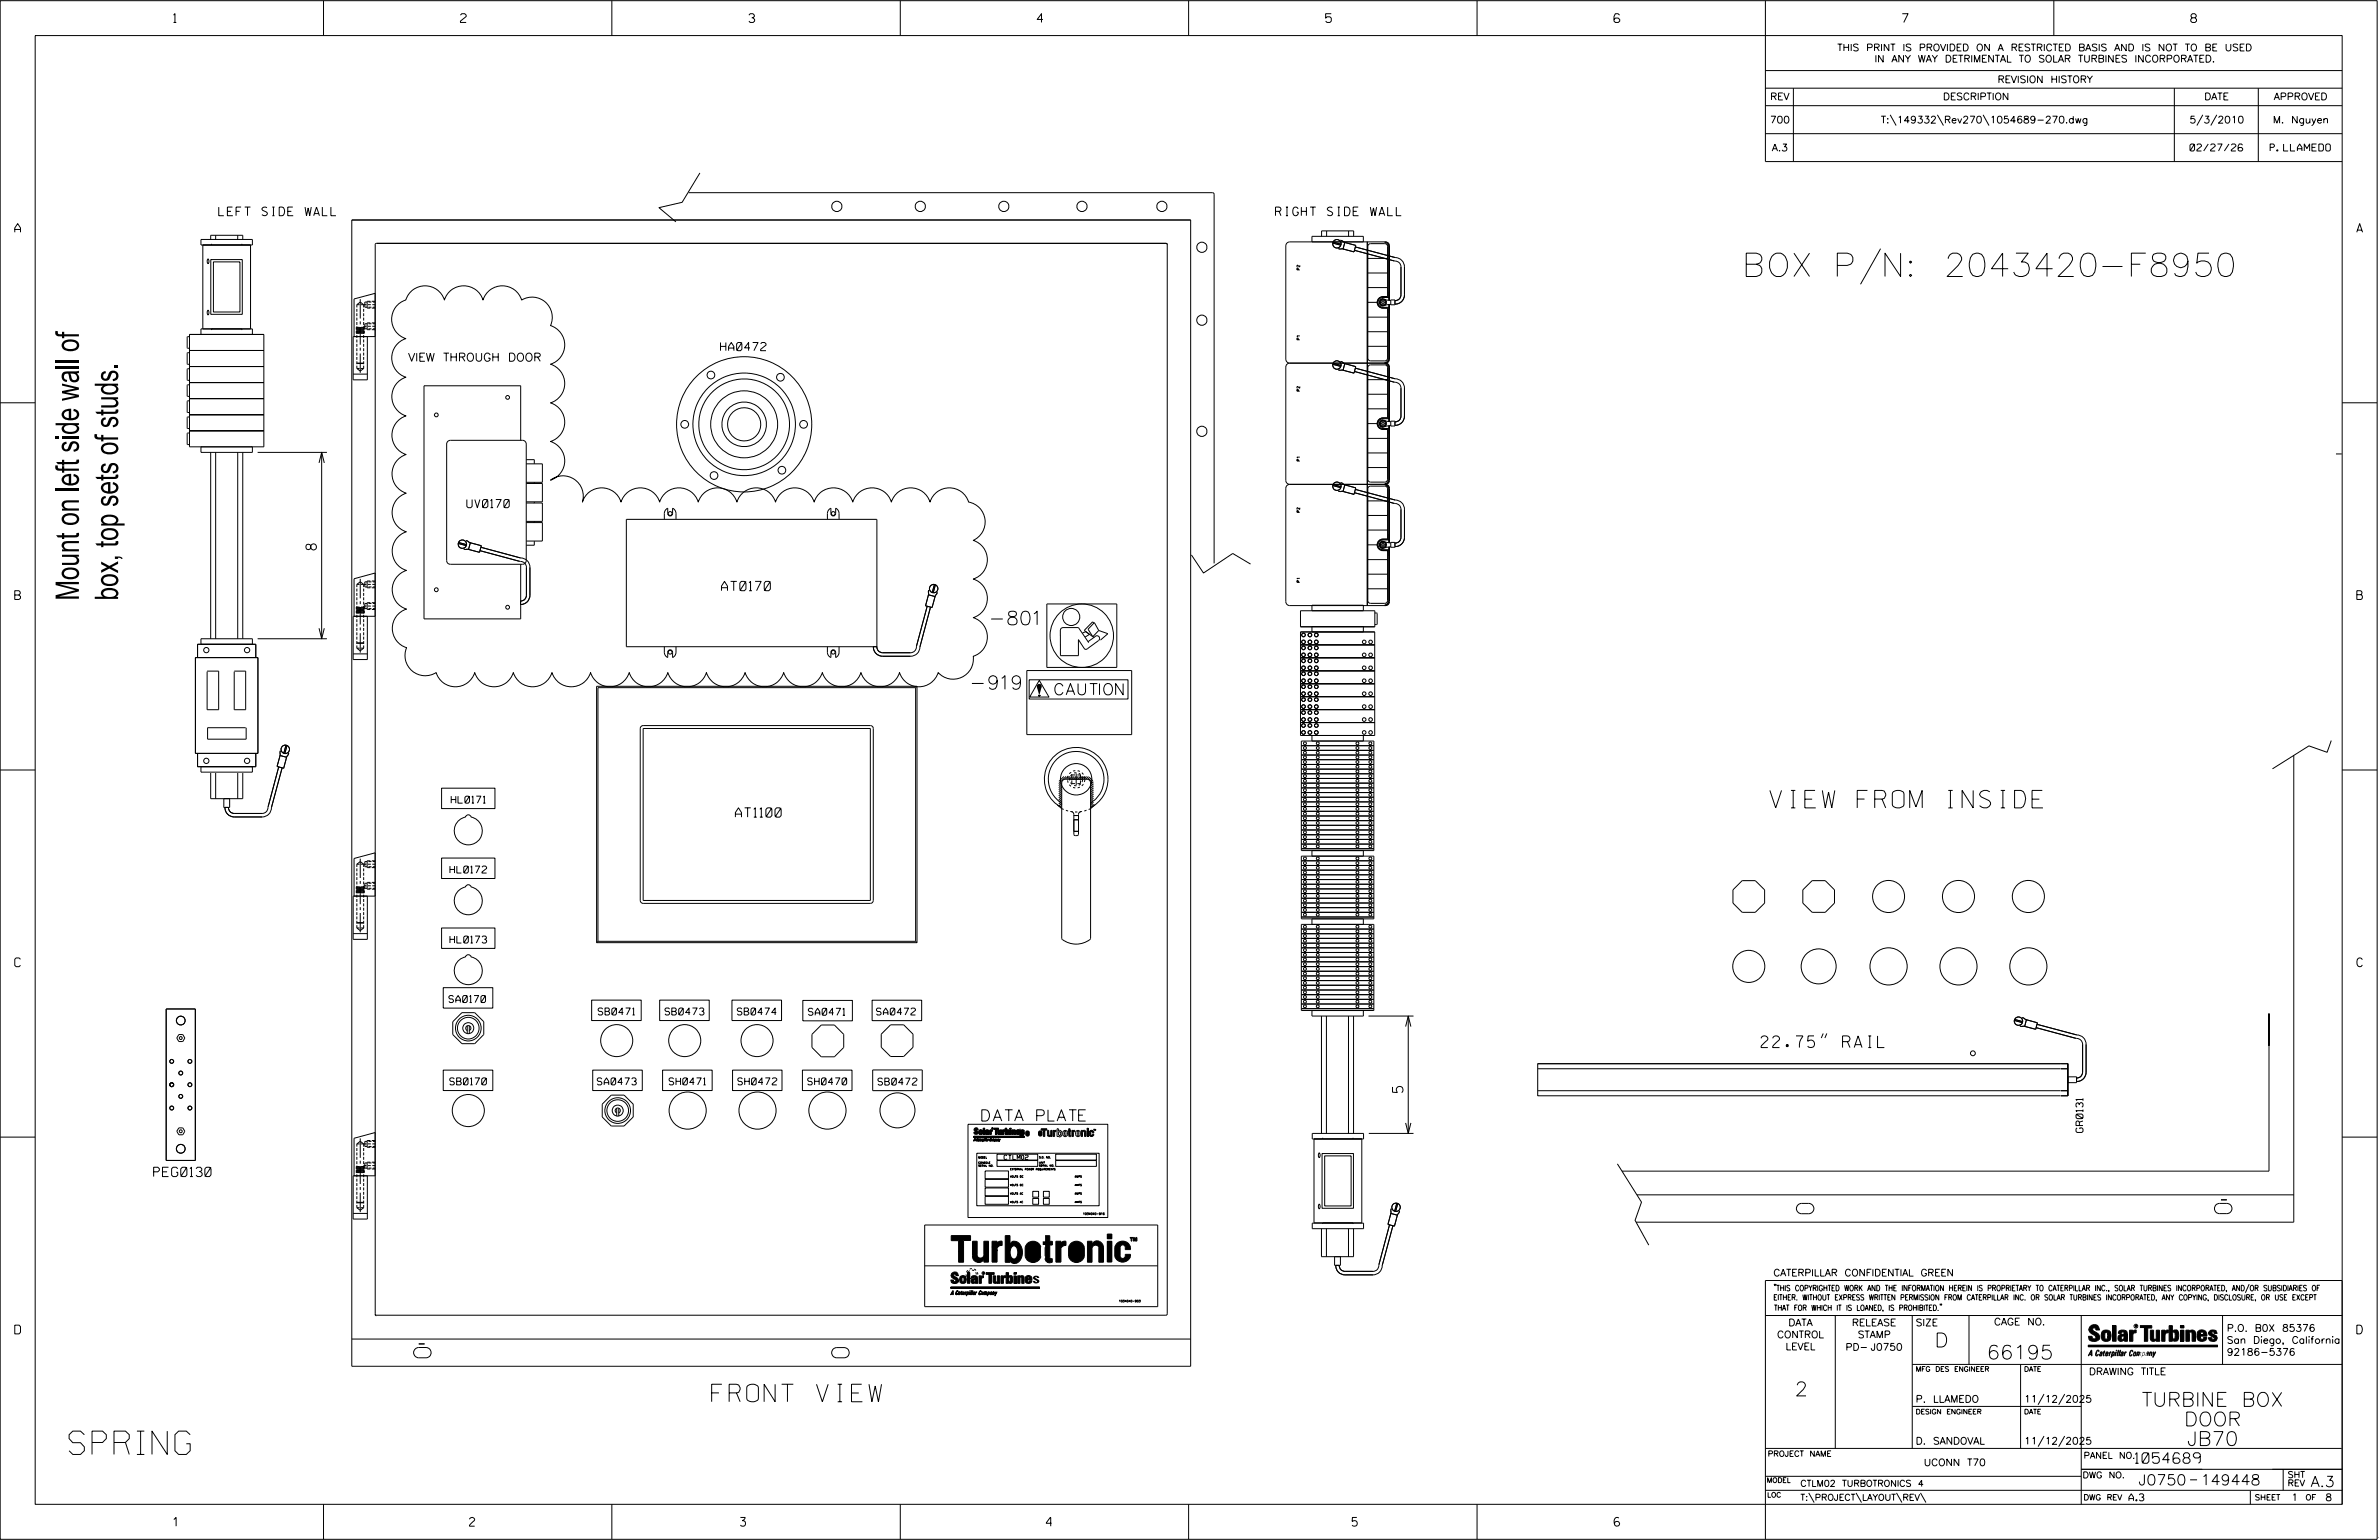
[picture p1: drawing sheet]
<svg xmlns="http://www.w3.org/2000/svg" width="864mm" height="559mm" viewBox="0 0 864 559" stroke-linecap="round" stroke-linejoin="round" font-family="sans-serif">
<defs><g id="words">
<g font-size="8.5">
<text x="633.9" y="100.3">BOX P/N: 2043420-F8950</text>
<text x="28.6" y="217.9" transform="rotate(-90 28.6 217.9)">Mount on left side wall of</text>
<text x="42.9" y="217.9" transform="rotate(-90 42.9 217.9)">box, top sets of studs.</text>
<text x="25.1" y="527.7">SPRING</text>
</g>
<g font-size="6.3">
<text x="642.5" y="293.1">VIEW FROM INSIDE</text>
<text x="258.3" y="508.6">FRONT VIEW</text>
</g>
<g font-size="5.1">
<text x="702.3" y="488.8">D</text>
<text x="721.2" y="493.2">66195</text>
<text x="651.5" y="506.5">2</text>
<text x="777.5" y="510.3">TURBINE BOX</text>
<text x="792.8" y="517.4">DOOR</text>
<text x="793.9" y="524.5">JB70</text>
</g>
<g font-size="4.9">
<text x="353.8" y="226.7">-801</text>
<text x="346.9" y="250.1">-919</text>
</g>
<text font-size="4.2" x="639.3" y="380.1">22.75&quot; RAIL</text>
<g font-size="4.1">
<text x="382.9" y="252.1">CAUTION</text>
<text x="356.4" y="406.8">DATA PLATE</text>
</g>
<g font-size="3.8">
<text x="114.9" y="199.6" transform="rotate(-90 114.9 199.6)">8</text>
<text x="509.3" y="396.5" transform="rotate(-90 509.3 396.5)">5</text>
<text x="775.1" y="531">1054689</text>
<text x="776.3" y="538.9">J0750</text>
<text x="798.8" y="538.9">149448</text>
<text x="838.8" y="539.5">A.3</text>
</g>
<g font-size="3.4">
<text x="261.9" y="214.4">AT0170</text>
<text x="267" y="296.5">AT1100</text>
<text x="55.8" y="426.9">PEG0130</text>
</g>
<g font-size="3.2">
<text x="63" y="8.2">1</text>
<text x="167.2" y="8.2">2</text>
<text x="271.8" y="8.2">3</text>
<text x="376.5" y="8.2">4</text>
<text x="481.2" y="8.2">5</text>
<text x="690.6" y="8.2">7</text>
<text x="795.3" y="8.2">8</text>
<text x="5.4" y="84.3">A</text>
<text x="855.5" y="84.3">A</text>
<text x="5.4" y="217.5">B</text>
<text x="855.6" y="217.5">B</text>
<text x="5.4" y="350.8">C</text>
<text x="855.6" y="350.8">C</text>
<text x="5.4" y="484">D</text>
<text x="855.6" y="484">D</text>
<text x="62.8" y="553.8">1</text>
<text x="170.4" y="553.8">2</text>
<text x="268.8" y="553.8">3</text>
<text x="379.8" y="553.8">4</text>
<text x="490.8" y="553.8">5</text>
<text x="585.9" y="553.8">6</text>
</g>
<g font-size="3.1">
<text x="79.4" y="78.3">LEFT SIDE WALL</text>
<text x="463" y="78.3">RIGHT SIDE WALL</text>
</g>
<g font-size="3">
<text x="148.2" y="131.1">VIEW THROUGH DOOR</text>
<text x="261.6" y="127.2">HA0472</text>
<text x="169.5" y="184.2">UV0170</text>
</g>
<g font-size="2.5">
<text x="666.9" y="18.5">THIS PRINT IS PROVIDED ON A RESTRICTED BASIS AND IS NOT TO BE USED</text>
<text x="680.5" y="22.6">IN ANY WAY DETRIMENTAL TO SOLAR TURBINES INCORPORATED.</text>
<text x="725.1" y="30">REVISION HISTORY</text>
<text x="642.6" y="36.3">REV</text>
<text x="705.3" y="36.3">DESCRIPTION</text>
<text x="800.2" y="36.3">DATE</text>
<text x="825.4" y="36.3">APPROVED</text>
<text x="642.5" y="44.7">700</text>
<text x="682.8" y="44.7">T:\149332\Rev270\1054689-270.dwg</text>
<text x="794.8" y="44.7">5/3/2010</text>
<text x="825.1" y="44.7">M. Nguyen</text>
<text x="643.2" y="54.8">A.3</text>
<text x="795" y="54.8">02/27/26</text>
<text x="824.1" y="54.8">P. LLAMEDO</text>
<text x="163.8" y="291.4">HL0171</text>
<text x="163.4" y="316.8">HL0172</text>
<text x="163.4" y="342.2">HL0173</text>
<text x="163" y="363.8">SA0170</text>
<text x="217.1" y="368.3">SB0471</text>
<text x="241.4" y="368.3">SB0473</text>
<text x="267.6" y="368.3">SB0474</text>
<text x="293.5" y="368.4">SA0471</text>
<text x="318.2" y="368.3">SA0472</text>
<text x="163.3" y="393.7">SB0170</text>
<text x="216.8" y="393.7">SA0473</text>
<text x="242.9" y="393.7">SH0471</text>
<text x="267.8" y="393.7">SH0472</text>
<text x="293.2" y="393.7">SH0470</text>
<text x="318.7" y="393.7">SB0472</text>
<text x="756.1" y="410.9" transform="rotate(-90 756.1 410.9)">GR0131</text>
<text x="643.8" y="463">CATERPILLAR CONFIDENTIAL GREEN</text>
<text x="645.1" y="485.5">CONTROL</text>
<text x="649.2" y="481.1">DATA</text>
<text x="672.3" y="481.1">RELEASE</text>
<text x="674.4" y="485.5">STAMP</text>
<text x="695.4" y="481.1">SIZE</text>
<text x="723.8" y="480.8">CAGE NO.</text>
<text x="808.4" y="483.1">P.O. B0X 85376</text>
<text x="648.2" y="489.8">LEVEL</text>
<text x="669.9" y="490">PD- J0750</text>
<text x="808.4" y="487.5">San Diego, California</text>
<text x="808.4" y="491.8">92186-5376</text>
<text x="758.3" y="498.9">DRAWING TITLE</text>
<text x="695.4" y="508.9">P. LLAMEDO</text>
<text x="734.8" y="508.9">11/12/2025</text>
<text x="695.4" y="524.1">D. SANDOVAL</text>
<text x="734.8" y="524.1">11/12/2025</text>
<text x="698.4" y="531.9">UCONN T70</text>
<text x="772.8" y="544.6">A.3</text>
<text x="831.8" y="544.6">1</text>
<text x="844.1" y="544.6">8</text>
</g>
<g font-size="2.3">
<text x="756.4" y="529.2">PANEL NO.</text>
<text x="653.5" y="539.4">CTLM02 TURBOTRONICS 4</text>
<text x="756" y="536.3">DWG NO.</text>
<text x="830.4" y="539.3">REV</text>
<text x="830.4" y="536.2">SHT</text>
<text x="653.5" y="544.5">T:\PROJECT\LAYOUT\REV\</text>
</g>
<g font-size="2">
<text x="643.8" y="468.4">&quot;THIS COPYRIGHTED WORK AND THE INFORMATION HEREIN IS PROPRIETARY TO CATERPILLAR INC., SOLAR TURBINES INCORPORATED, AND/OR SUBSIDIARIES OF</text>
<text x="643.8" y="471.8">EITHER. WITHOUT EXPRESS WRITTEN PERMISSION FROM CATERPILLAR INC. OR SOLAR TURBINES INCORPORATED, ANY COPYING, DISCLOSURE, OR USE EXCEPT</text>
<text x="644" y="475.6">THAT FOR WHICH IT IS LOANED, IS PROHIBITED.&quot;</text>
<text x="641.7" y="528.5">PROJECT NAME</text>
<text x="756.3" y="544.3">DWG REV</text>
<text x="818.5" y="544.3">SHEET</text>
<text x="836.9" y="544.3">OF</text>
</g>
<g font-size="1.8">
<text x="695.4" y="497.6">MFG DES ENGINEER</text>
<text x="734.8" y="497.6">DATE</text>
<text x="695.4" y="513.1">DESIGN ENGINEER</text>
<text x="734.8" y="513.1">DATE</text>
<text x="641.3" y="538">MODEL</text>
<text x="641.5" y="543.3">LOC</text>
</g>
<text font-size="1.6" x="364.5" y="420.7">CTLM02</text>
<g font-size="1.1">
<text x="471.8" y="97.9" transform="rotate(-90 471.8 97.9)">P2</text>
<text x="471.8" y="123.3" transform="rotate(-90 471.8 123.3)">P1</text>
<text x="471.8" y="141.9" transform="rotate(-90 471.8 141.9)">P2</text>
<text x="471.8" y="167.3" transform="rotate(-90 471.8 167.3)">P1</text>
<text x="471.8" y="185.9" transform="rotate(-90 471.8 185.9)">P2</text>
<text x="471.8" y="211.3" transform="rotate(-90 471.8 211.3)">P1</text>
</g>
<text font-size=".9" x="775.1" y="481.7">R</text>
<g font-size=".7">
<text x="393.1" y="440.8">1034040-916</text>
<text x="406.2" y="472.5">1034040-903</text>
</g>
<g font-size=".6">
<text x="355.1" y="420.3">MODEL</text>
<text x="355.1" y="422.2">CONSOLE</text>
<text x="355.1" y="423.3">SERIAL NO.</text>
<text x="366.7" y="424.6">EXTERNAL POWER REQUIREMENTS</text>
<text x="377.2" y="420.3">S.O. NO.</text>
<text x="377.2" y="422.2">UNIT</text>
<text x="377.2" y="423.3">SERIAL NO.</text>
<text x="366.7" y="427.2">VOLTS DC</text>
<text x="366.7" y="430.3">VOLTS DC</text>
<text x="390.2" y="427.2">AMPS</text>
<text x="390.2" y="430.3">AMPS</text>
<text x="366.7" y="433.4">VOLTS AC</text>
<text x="366.7" y="436.5">VOLTS AC</text>
<text x="390.2" y="433.4">AMPS</text>
<text x="390.2" y="436.5">AMPS</text>
<text x="356.7" y="462.2">R</text>
</g>
<text font-size=".3" x="360.1" y="409.6">R</text>
</g></defs>
<g fill="none" stroke="#000" stroke-width=".36">
<path d="M.1 .2h862.8v558.4h-862.8zM12.8 12.9h837.4v533h-837.4zM117.4 .2v12.7M222.1 .2v12.7M326.8 .2v12.7M431.5 .2v12.7M536.2 .2v12.7M587.9 5.5l-.5-.5h-1l-.5 1v1.7l.5 .4h1l.6-.4v-.6l-.6-.5h-1l-.5 .5M640.9 .2v58.4h209.3M745.6 .2v12.7M640.9 25.6h209.3M640.9 32h209.3"/>
<path d="M640.9 38.3h209.3M651 32v26.6M789.3 32v26.6M819.8 32v26.6M640.9 48.5h209.3M686.2 41.7l2.1 3.8M703.3 41.7l2.2 3.8M719.9 41.7l2.1 3.8M799.6 41.7l-2.1 3.8M804.7 41.7l-2.2 3.8M127.7 79.8h304.5v416h-304.5zM250 69.9l190.5 .1 .2 .4v134"/>
<path d="M254.1 62.8l-6.5 10.6-8.4 2 6.2 5.1M73 86.9h18.6v2h-18.6zM73.6 88.9v30.4M75.4 94a.91 .91 0 0 1 0 1.6l-.2-.8zM76.5 86.9v-1.5h11.6v1.5M76.5 94.2h11.4v19.9h-11.4zM76.8 88.5v.4M77.5 95h9.6v18.2h-9.6zM78.3 85.4v1.5M86.3 85.4v1.5M87.8 88.5v.4M90.9 88.9v30.4"/>
<path d="M423.2 88.3l.5 .5v387.9l-.5 .5h-286.5l-.4-.2-.1-388.2M423.3 88.3h-286.6l-.5 .5M423.3 88.3l.5 .5M479.7 85.8v-2h11.7v2M481.6 83.8v2M483.8 88.2l2.9 .8M483.9 87.8l2.9 .8M485.8 90.2l1.9 .2M486.6 87.2l1.8 .8M488.2 88l4 1-.7 2.4-4-1.1zM489.5 83.8v2M491.7 90.8l14.4 3.9a2.24 2.24 0 0 1 2.5 2.1v10.2a2.06 2.06 0 0 1-2.2 2.1"/>
<path d="M492 89.6l14.4 3.9a3.4 3.4 0 0 1 3.4 3.3v10.2a3.4 3.4 0 0 1-3.4 3.3M494.9 87.8v-2h-18.7v2M496.3 87.8l.1 131.9zM496.5 93.8h7.2M496.5 99.1h7.2M496.8 88.7l.7-.3h5.2a.99 .99 0 0 1 1 1v18.2a3.7 3.7 0 0 0-2.8 .4 2.1 2.1 0 0 0-.9 2.3 2.1 2.1 0 0 0 2 1.5h1.7v18.1a.99 .99 0 0 1-1 1.1h-5.2a.99 .99 0 0 1-1-1.1v-40.5zM503.9 89.2l-.2-.7-1-.5v-.2a1.45 1.45 0 0 1 1.5 1.4M503.9 89.2h.3M503.9 89.2v18.5M504.2 89.2v19.8M682.7 90.2l-7.3 13M75.4 112.6a.91 .91 0 0 1 0 1.6l-.2-.8z"/>
<path d="M76.8 119.3v.5M87.8 119.3v.5M129.3 119.7h3M129.5 110.6h1M129.5 110.6l1.3-1 1.2 1v.9M129.5 110.6v.9M129.5 112.1v1M129.5 113.7v1M129.5 115.3v1M129.5 116.8v1.1M129.5 118.4v1.3M129.8 118.8v.9"/>
<path d="M130.1 118.8v.9M130.4 118.8v.9M130.5 118.8h-1.2v.8M130.6 118.8v.9M130.8 108.5v7.1M130.8 116.6v1.1M130.8 118.7v6.4M130.9 118.8v.9M131.1 118.8h1.2v.8M131.1 110.6h1.9M131.2 118.8v.9M131.4 118.8v.9"/>
<path d="M131.7 118.8v.9M132 118.8v.9M132 112.1v1M132 113.7v1M132 115.3v1M132 116.8v1.1M133 118.4h-1v1.1M133.2 109.6h-.8v1.9h.8M133.2 117.5h-.8v1.8h.8M133.6 110.6h1M133.6 118.4h1M133.8 109.6h1"/>
<path d="M133.8 111.5h1M133.8 117.5h1M133.8 119.3h1M134.4 109.3h-1.1v2.5h1.1M134.4 117.2h-1.1v2.4h1.1M135 111.8h1.2M135 109.3h1.2M135 117.2h1.2M135 119.6h1.2M135.1 110.6h1.1M135.1 118.4h1.1M135.4 109.6h.8"/>
<path d="M135.4 111.5h.8M135.4 117.5h.8M135.4 119.3h.8M144.5 110.5l1.6-1.1 1.2-.5 .2-.7a7.3 7.3 0 0 1 7.2-4.5 7.3 7.3 0 0 1 6.6 5.2 7.3 7.3 0 0 1 7-5.2 7.3 7.3 0 0 1 7 5.2 7.4 7.4 0 0 1 7.1-5.2 7.4 7.4 0 0 1 7 5.2 7.3 7.3 0 0 1 8.6 .8 7.3 7.3 0 0 1 1.8 8.4 7.3 7.3 0 0 1 5.2 7 7.3 7.3 0 0 1-5.2 7.1 7.4 7.4 0 0 1 5.2 7 7.4 7.4 0 0 1-5.2 7 7.3 7.3 0 0 1 5.2 7 7.3 7.3 0 0 1-5.2 7 7.4 7.4 0 0 1 5.2 7 7.4 7.4 0 0 1-5.2 7 7.4 7.4 0 0 1 8.7-.2 7.4 7.4 0 0 1 2.9 8.2 7.3 7.3 0 0 1 7-5.2 7.3 7.3 0 0 1 7 5.2 7.4 7.4 0 0 1 7-5.2 7.4 7.4 0 0 1 7.1 5.2 7.3 7.3 0 0 1 7-5.2 7.3 7.3 0 0 1 7 5.2 7.4 7.4 0 0 1 7-5.2 7.4 7.4 0 0 1 7 5.2 7.3 7.3 0 0 1 7-5.2 7.3 7.3 0 0 1 7 5.2 7.4 7.4 0 0 1 7-5.2 7.4 7.4 0 0 1 7.1 5.2 7.3 7.3 0 0 1 7-5.2 7.3 7.3 0 0 1 7 5.2 7.3 7.3 0 0 1 7-5.2 7.3 7.3 0 0 1 7 5.2 7.4 7.4 0 0 1 7-5.2 7.4 7.4 0 0 1 7 5.2 7.3 7.3 0 0 1 7-5.2 7.3 7.3 0 0 1 7 5.2 7.3 7.3 0 0 1 6 6.3 7.3 7.3 0 0 1-4.3 7.6 7.4 7.4 0 0 1 5.1 7 7.4 7.4 0 0 1-5.1 7 7.4 7.4 0 0 1 5.1 7 7.4 7.4 0 0 1-5.1 7 7.4 7.4 0 0 1 5.1 7 7.4 7.4 0 0 1-5.1 7 7.4 7.4 0 0 1-4.2 7.6 7.4 7.4 0 0 1-8.5-1.6 7.4 7.4 0 0 1-7 5.1 7.4 7.4 0 0 1-7.1-5.1 7.3 7.3 0 0 1-7 5.1 7.3 7.3 0 0 1-7-5.1 7.3 7.3 0 0 1-7 5.1 7.3 7.3 0 0 1-7-5.1 7.4 7.4 0 0 1-7 5.1 7.4 7.4 0 0 1-7-5.1 7.3 7.3 0 0 1-7 5.1 7.3 7.3 0 0 1-7-5.1 7.4 7.4 0 0 1-7 5.1 7.4 7.4 0 0 1-7.1-5.1 7.3 7.3 0 0 1-7 5.1 7.3 7.3 0 0 1-7-5.1 7.3 7.3 0 0 1-7 5.1 7.3 7.3 0 0 1-7-5.1 7.4 7.4 0 0 1-7 5.1 7.4 7.4 0 0 1-7-5.1 7.3 7.3 0 0 1-7 5.1 7.3 7.3 0 0 1-7-5.1 7.4 7.4 0 0 1-7 5.1 7.4 7.4 0 0 1-7.1-5.1 7.3 7.3 0 0 1-7 5.1 7.3 7.3 0 0 1-7-5.1 7.3 7.3 0 0 1-7 5.1 7.3 7.3 0 0 1-7-5.1 7.3 7.3 0 0 1-8.7-.6 7.3 7.3 0 0 1-2-8.5 7.3 7.3 0 0 1-5.2-7 7.3 7.3 0 0 1 5.2-7 7.4 7.4 0 0 1-5.2-7 7.4 7.4 0 0 1 5.1-7 7.3 7.3 0 0 1-5.1-7 7.3 7.3 0 0 1 5.1-7 7.3 7.3 0 0 1-5.2-7 7.3 7.3 0 0 1 5.2-7 7.4 7.4 0 0 1-5.2-7 7.4 7.4 0 0 1 5.1-7.1 7.3 7.3 0 0 1-5.1-7 7.3 7.3 0 0 1 5.1-7 7.4 7.4 0 0 1-5.2-7 7.4 7.4 0 0 1 5.2-7 7.3 7.3 0 0 1-5.2-7 7.3 7.3 0 0 1 5.1-7 7.4 7.4 0 0 1-2.8-12.4zM496.5 109.7h3.4M496.5 115.1h7.2M496.5 104.4h7.2M501.9 109.1l.8 .4-.5 .8-.8-.4zM502 107.7a2.03 2.03 0 0 0-2 2 2.03 2.03 0 0 0 2 2.1M502 107.9a1.78 1.78 0 0 0-1.7 1.8 1.78 1.78 0 0 0 1.7 1.8M502 111.5h2.2l-.3 .3M502 107.7h1.9"/>
<path d="M502 107.7v.3M502 111.5v.3M502 111.8h1.9M502.1 108.4a1.27 1.27 0 0 0-1.4 1.3 1.27 1.27 0 0 0 1.4 1.3M502.7 108.7l2.2 .3M503.2 109.7a1.24 1.24 0 0 0-1.8-1.1 1.24 1.24 0 0 0-.1 2.1 1.25 1.25 0 0 0 2-.8h-.1M503.9 107.7l.3 .3-2.2-.1M503.9 111.8v18.5M504.2 110.5v19.8M504.2 105.8v3.2M504.2 110.5v3.2M504.4 109v-19.8a1.45 1.45 0 0 0-1.4-1.4h-34.8a1.45 1.45 0 0 0-1.4 1.4v41.1a1.45 1.45 0 0 0 1.4 1.5"/>
<path d="M504.4 110.5v19.8a1.45 1.45 0 0 1-1.4 1.5M504.9 110.5l-2.2 .3M504.9 108.8h1.5v1.8h-1.5zM68.8 122.2l-.9 .1v3.9l.9 .2M68.8 128l-.9 .2v3.8l.9 .2M68.8 139.6l-.9 .2v3.9l.9 .1M68.8 133.8l-.9 .2v3.8l.9 .2M68.8 121.4h27v40.7h-27zM68.8 127.2h27M68.8 133h27M68.8 138.8h27M73 121.4v-2.1h18.6v2.1"/>
<path d="M128.2 135.7h5.1M128.5 122.1v-13.6l7.7-2.1v15.7h-8v15.7h5.1v-15.7M129.3 120h3M129.3 120.1v.8h1.2M129.5 133.7h1M129.5 120v1.1M129.5 121.6v1.1M129.5 123.2v1M129.5 124.8v1M129.5 126.4v1M129.5 128v1M129.5 129.5v1.1"/>
<path d="M129.5 131.1v1.1M129.5 132.7v1M129.5 131.8h2.5zM129.8 120v.9M130.1 120v.9M130.4 120v.9M130.6 120v.9M130.8 126.2v1M130.8 128.3v7M130.9 120v.9M131.1 133.7h.9M131.2 120v.9"/>
<path d="M131.4 120v.9M131.7 120v.9M132 120v.9M132 120v1.1M132 121.6v1.1M132 123.2v1M132 124.8v1M132 126.4v1M132 128v1M132 129.5v1.1M132 131.1v1.1M132 132.7v1"/>
<path d="M132 133.7l-1.2 1-1.3-1M132.3 120.1v.8h-1.2M468.2 131.8h34.8M468.2 131.8a1.45 1.45 0 0 0-1.4 1.4v41.1a1.45 1.45 0 0 0 1.4 1.5M483.8 132.2l2.9 .8M483.9 131.8l2.9 .8M485.8 134.2l1.9 .2M486.6 131.2l1.8 .8M488.2 131.9l4 1.1-.7 2.4-4-1.1zM491.7 134.8l14.4 3.9a2.24 2.24 0 0 1 2.5 2.1v10.2a2.06 2.06 0 0 1-2.2 2.1M492 133.6l14.4 3.8a3.4 3.4 0 0 1 3.4 3.4v10.2a3.4 3.4 0 0 1-3.4 3.3M496.5 125.7h7.2"/>
<path d="M496.5 120.4h7.2M496.5 137.8h7.2M496.8 132.7l.7-.3h5.2a.96 .96 0 0 1 1 1v18.2a3.7 3.7 0 0 0-2.8 .4 2.1 2.1 0 0 0-.9 2.3 2.1 2.1 0 0 0 2 1.5h1.7v18.1a.99 .99 0 0 1-1 1h-5.2a.99 .99 0 0 1-1-1v-40.5zM503 131.8a1.45 1.45 0 0 1 1.4 1.4v19.8M503.9 130.3l-.2 .7-1 .5v.5l.7 .2 .5 1M503.9 130.3h.3M503.9 133.2v18.5M503.9 133.2h.3M504.2 133.2v19.8M504.2 130.3a1.45 1.45 0 0 1-1.5 1.5 1.45 1.45 0 0 1 1.5 1.4M.1 146.2h12.7M68.8 145.5l-.9 .1v3.9l.9 .2"/>
<path d="M68.8 151.3l-.9 .1v3.9l.9 .2M68.8 157.1l-.9 .2v3.8l.9 .2M68.8 144.6h27M68.8 150.5h27M68.8 156.3h27M189 159.8v-19.8h-35.1v84.6h35.1v-19.8M496.5 153.7h3.4M496.5 143.1h7.2M496.5 159.1h7.2M496.5 148.3h7.2M501.9 153.1l.8 .4-.5 .8-.8-.4zM502 151.7a2.03 2.03 0 0 0-2 2 2.03 2.03 0 0 0 2 2.1"/>
<path d="M502 151.9a1.76 1.76 0 0 0-1.7 1.8 1.76 1.76 0 0 0 1.7 1.8M502 155.5h2.2l-.3 .3M502 151.7v.2M502 155.5v.3M502 151.7h1.9M502 155.8h1.9M502.1 152.4a1.27 1.27 0 0 0-1.4 1.3 1.27 1.27 0 0 0 1.4 1.3M502.7 152.6l2.2 .4M503.2 153.7a1.25 1.25 0 0 0-1.8-1.1 1.25 1.25 0 0 0-.1 2.1 1.29 1.29 0 0 0 2-.8h-.1M503.9 151.7l.3 .2h-2.2M503.9 155.8v18.5M504.2 154.5v19.8"/>
<path d="M504.2 149.7v3.3M504.2 154.4v3.3M504.4 154.4v19.9a1.45 1.45 0 0 1-1.4 1.5M504.9 154.4l-2.2 .4M504.9 152.8h1.5v1.8h-1.5zM850.2 146.2h12.7M76.5 164.1v67.7M78.3 164.1v67.7M86.3 164.1v67.7M88.1 164.1v67.7M91.6 162.1v2h-18.6v-2M93.5 164.1h25.2"/>
<path d="M115.8 168l1-3.9 .9 3.9M116.8 164.1v67.7M162.5 160.2l1-.4h26.2a1.39 1.39 0 0 1 1.3 1.3v42.3a1.33 1.33 0 0 1-1.3 1.4h-26.2a1.33 1.33 0 0 1-1.4-1.4v-42.3zM191 168.3h5.9v6.7h-5.9M191 175.4h5.9v6.7h-5.9M191 166.8h3v1.5M194 175v.4M468.2 175.8h34.8M468.2 175.8a1.45 1.45 0 0 0-1.4 1.4v41.1a1.45 1.45 0 0 0 1.4 1.4h34.8a1.45 1.45 0 0 0 1.4-1.4v-19.9M483.8 176.2l2.9 .8M483.9 175.8l2.9 .8M485.8 178.2l1.9 .2"/>
<path d="M486.6 175.2l1.8 .8M488.2 175.9l4 1.1-.7 2.4-4-1.1zM491.7 178.8l14.4 3.9a2.24 2.24 0 0 1 2.5 2.1v10.1a2.06 2.06 0 0 1-2.2 2.2M492 177.6l14.4 3.8a3.4 3.4 0 0 1 3.4 3.4v10.1a3.4 3.4 0 0 1-3.4 3.4M496.5 169.7h7.2M496.5 164.4h7.2M496.8 176.7l.7-.3h5.2a.96 .96 0 0 1 1 1v18.2a3.8 3.8 0 0 0-2.8 .3 2.11 2.11 0 0 0-.9 2.4 2.11 2.11 0 0 0 2 1.5h1.7v18.1a.99 .99 0 0 1-1 1h-5.2a.99 .99 0 0 1-1-1v-40.5zM503 175.8a1.45 1.45 0 0 1 1.4 1.4v19.8M503.9 174.3l-.5 1-.7 .2v.5l.7 .2 .5 1M503.9 177.2v18.5M503.9 174.3h.3M503.9 177.2h.3"/>
<path d="M504.2 177.2v19.8M504.2 174.3a1.45 1.45 0 0 1-1.5 1.5 1.45 1.45 0 0 1 1.5 1.4M848 164.7h2.1M166.4 197.2l2.9 .8M166.4 196.8l3 .8M168.3 199.2l2 .2M169.2 196.2l1.7 .8M170.7 197l4 1-.6 2.4-4-1zM174.2 199.8l14.5 3.9a2.19 2.19 0 0 1 2.4 2.1v10.2a2.11 2.11 0 0 1-2.1 2.1M174.6 198.6l14.4 3.9a3.4 3.4 0 0 1 3.4 3.3v10.2a3.4 3.4 0 0 1-3.5 3.4v-1.3M191 182.5h5.9v6.7h-5.9M191 189.6h5.9v6.7h-5.9"/>
<path d="M194 182.1v.4M194 189.2v.4M194 196.3v1.5h-3M241.2 188.5a4.1 4.1 0 0 1 .4-3.5l.8-.6v1.9a.88 .88 0 0 0 .9 .9 .88 .88 0 0 0 .9-.9v-1.9l.7 .6a4.1 4.1 0 0 1 .5 3.5M300.4 188.5a4.1 4.1 0 0 1 .4-3.5l.8-.6v1.9a.86 .86 0 0 0 .9 .9 .86 .86 0 0 0 .9-.9v-1.9l.7 .6a4.2 4.2 0 0 1 .5 3.5M496.5 197.7h3.4M496.5 181.8h7.2M496.5 187h7.2M496.5 192.3h7.2M501.9 197.1l.8 .4-.5 .8-.8-.4zM502 195.7a2.03 2.03 0 0 0-2 2 2.03 2.03 0 0 0 2 2M502 195.9a1.76 1.76 0 0 0-1.7 1.8 1.76 1.76 0 0 0 1.7 1.8"/>
<path d="M502 199.5h2.2l-.3 .2M502 195.7v.2M502 199.5v.2M502 195.7h1.9M502 199.7h1.9M502.1 196.4a1.27 1.27 0 0 0-1.4 1.3 1.27 1.27 0 0 0 1.4 1.3M502.7 196.6l2.2 .4M503.2 197.7a1.25 1.25 0 0 0-1.8-1.1 1.25 1.25 0 0 0-.1 2.1 1.29 1.29 0 0 0 2-.8h-.1M503.9 195.7l.3 .2h-2.2M503.9 199.7v18.6M504.2 198.5v19.8M504.2 193.7v3.3"/>
<path d="M504.2 198.4v3.3M504.9 198.4l-2.2 .4M504.9 196.8h1.5v1.8h-1.5zM129.5 212.1h1M129.5 212.1l1.3-1 1.2 1v.9M129.5 212.1v.9M129.5 213.6v1M129.5 215.2v1M129.5 216.7v1.1M129.5 218.3v1.1M129.5 219.9v1.3M130.8 210v7.1"/>
<path d="M130.8 218.2v1M131.1 212.1h1.9M132 213.6v1M132 215.2v1M132 216.7v1.1M132 218.3v1.1M133 219.9h-1v1.1M133.2 211.1h-.8v1.9h.8M133.2 219h-.8v1.8h.8M133.6 212.1h1M133.6 219.9h1M133.8 211.1h1"/>
<path d="M133.8 213h1M133.8 219h1M134.4 210.8h-1.1v2.5h1.1M134.4 218.7h-1.1v2.5h1.1M135 213.3h1.2M135 210.8h1.2M135 218.7h1.2M135.1 212.1h1.1M135.1 219.9h1.1M135.4 211.1h.8M135.4 213h.8M135.4 219h.8"/>
<path d="M188.9 218.1h.1M336.6 220l-3.9 14.4a2.26 2.26 0 0 1-2.1 2.5h-10.2a2.11 2.11 0 0 1-2.1-2.2v-46.2h-90.9v46.2h90.9M337 215.8l2.4 .7-1.1 4-2.3-.7zM337.2 214.1l-.2 1.9M339.2 212.1l-.8 2.9M339.5 212.2l-.7 2.9M340.2 214.9l-.8 1.7M380 219.1h25.4v23.1h-25.4zM432.5 201.4l4.4 6.5 10.6-7.1 6.5 3.9M496.5 213.6h7.2M496.5 208.4h7.2M496.5 203.1h7.2"/>
<path d="M503.9 218.3l-.2 .7-1 .5v.2a1.45 1.45 0 0 0 1.5-1.4M503.9 218.3h.3M70.9 238.6h22.7v34.8h-22.7zM71.7 238.6v-4.8h21.2v4.8M91.6 233.8v-2h-18.6v2M93.5 231.8h25.2M115.8 228l1 3.8 .9-3.8M128.2 237.3h5.1M128.5 223.6v-13.6l7.7-2.1v15.7h-8v15.7h5.1v-15.7M129.3 221.2h3M129.3 221.5h3M129.3 221.6v.9h1.2"/>
<path d="M129.5 235.2h1M129.5 221.5v1.1M129.5 223.1v1.1M129.5 224.7v1M129.5 226.3v1M129.5 227.9v1M129.5 229.4v1.1M129.5 231v1.1M129.5 232.6v1.1M129.5 234.2v1M129.5 233.3h2.5zM129.5 235.2l1.3 .9 1.2-.9"/>
<path d="M129.8 220.3v.9M129.8 221.5v1M130.1 220.3v.9M130.1 221.5v1M130.4 220.3v.9M130.4 221.5v1M130.5 220.3h-1.2v.8M130.6 220.3v.9M130.6 221.5v1M130.8 220.3v6.3M130.8 227.7v1M130.8 229.8v7"/>
<path d="M130.9 220.3v.9M130.9 221.5v1M131.1 220.3h1.2v.8M131.1 235.2h.9M131.2 220.3v.9M131.2 221.5v1M131.4 220.3v.9M131.4 221.5v1M131.7 220.3v.9M131.7 221.5v1M132 220.3v.9M132 221.5v1"/>
<path d="M132 221.5v1.1M132 223.1v1.1M132 224.7v1M132 226.3v1M132 227.9v1M132 229.4v1.1M132 231v1.1M132 232.6v1.1M132 234.2v1M132.3 221.6v.9h-1.2M133.8 220.8h1M135 221.2h1.2"/>
<path d="M135.4 220.8h.8M241.2 234.7a4 4 0 0 0 .4 3.3l.8 .6v-1.9a.88 .88 0 0 1 .9-.9 .88 .88 0 0 1 .9 .9v1.9l.7-.6a4 4 0 0 0 .5-3.3M300.4 234.7a3.9 3.9 0 0 0 .4 3.3l.8 .6v-1.9a.86 .86 0 0 1 .9-.9 .86 .86 0 0 1 .9 .9v1.9l.7-.6a4.1 4.1 0 0 0 .5-3.3M337.8 220.3l-3.9 14.4a3.4 3.4 0 0 1-3.3 3.4h-10.2a3.4 3.4 0 0 1-3.4-3.4M384.9 228.9l.1 9h6.5v-5.8l2.1 3.3 .5 .2 .4-.1 4.3-3.1a.96 .96 0 0 0 .1-1.5 .96 .96 0 0 0-1.5 .2l-2.4 1.7M385.9 227.7h5.6l3.7 5.5M386 227.7l-.8 .4-.2 .8M394.1 229.2l-1.1 .5M395.5 230.2l-1.6 1M396.7 231l.5 .2M397.1 226.1l-.5-.5-3 3.1 3.1 2.3M398.9 228.8l-1.6-2.9-2.3 2.4 1.7 2.7"/>
<path d="M398.9 228.8l3.3 1.1-2.7 2.4M398.9 228.8l-2.2 2.2M472.1 221.6h27v5.8h-27zM472.1 229.3h26.9v37.6h-26.9zM472.1 234h26.9M472.1 238.7h26.9M476.2 229.3v-2h18.7v2M494.9 221.6v-2h-18.7v2M499.1 222.4l.8 .2v3.8l-.8 .2M75.2 243.5h4.2v14h-4.2v-13.8M85 243.5h4.2v14h-4.2v-13.8M332.4 249.5v92.1"/>
<path d="M332.4 249.5h-115.3v92.1M332.9 249l-.5 .5M332.9 249v93.1M332.9 249h-116.3v93.1M372.7 243.3h38.1v23.3h-38.1zM373.6 246.7h35.9v6.9h-35.9zM377 252.3l.2 .2M377 252.4l.2 .2M377.1 252.2l.2 .4 .2-.3M377.2 252.2l-.3 .2M377.2 252.2l.3 .4M377.3 252.2h.1"/>
<path d="M377.3 246.9l3.5 6h-7zM377.3 252.2l-.3 .3M377.3 252.3l.1 .1M377.4 252.4l.1 .1M377.4 252.2l-.4 .4M377.4 252.3l.2 .2M377.4 252.2l.2 .2-.3 .2M377.5 252.2l-.4 .4-.1-.2M377.9 249.2l-1.2 .8M472.1 243.4h26.9M472.1 248.1h26.9M472.1 252.8h26.9"/>
<path d="M472.1 257.5h26.9M.1 279.4h12.7M71.7 273.4v4.8h21.2v-4.8M89.4 264.1v4.1h-14v-4.1h13.8M91.6 278.2v2h-18.6v-2M101.2 278.3l-3.9 14.4a2.26 2.26 0 0 1-2.2 2.5h-10a2.11 2.11 0 0 1-2.2-2.2M101.7 274.1l2.3 .7-1 4-2.4-.7zM101.8 272.4l-.2 1.9M102.4 278.6l-3.9 14.5a3.4 3.4 0 0 1-3.4 3.3h-10a3.4 3.4 0 0 1-3.4-3.4M103.8 270.4l-.8 2.9M104.2 270.5l-.8 2.9M104.8 273.2l-.8 1.7"/>
<path d="M232.9 263.5l.6-.2h82.4l.7 .2 .4 .8v62.4l-.2 .7-.9 .4h-82.4l-.6-.2-.5-.9v-62.4zM233.5 264.3h82.4v62.4h-82.4zM390.3 279.6l-.8 .2M391.2 279.6l.8 .3M472.1 262.2h26.9M472.4 268.9h26.3v39.7h-26.3zM472.4 270.6h26.3M472.4 272.3h26.3M472.4 274h26.3M472.4 275.7h26.3M472.4 277.4h26.3M472.4 279.1h26.3"/>
<path d="M476.2 266.9v2M494.9 266.9v2M832.7 274.1v169.4h-238.8M846.3 268.7l-1.5 4.3-6.6-2.3-13.3 8.3M850.2 279.4h12.7M76.5 280.5v9.3h11.6v-9.3M78.3 280.5v9.3M81.2 289.8v3.2h2.2v-3.2M86.3 280.5v9.3M160.3 286h19.4v7.4h-19.4zM166.5 297.8l1.1-.8 1.4-.5a1.05 1.05 0 0 1 1-.8 1.05 1.05 0 0 1 1 .8 5.1 5.1 0 0 1 3.7 7 5.1 5.1 0 0 1-7.6 2.2 5.1 5.1 0 0 1-.6-7.9zM383.8 292l2.3 1.7"/>
<path d="M385.4 291.5l-1 1M385.4 293.1a11.5 11.5 0 0 1-3.7-17.6 11.5 11.5 0 0 1 17.9 0 11.5 11.5 0 0 1-3.7 17.6M385.4 288.5l-1 1M385.4 289.2l-1 1.1M385.4 290l-1 1M385.4 292.2l-.5 .5M385.4 290.7l-1 1M385.4 284l-1 1.1M385.4 284.8l-1 1M385.4 285.5l-1 1.1M385.4 286.3l-1 1M385.4 287l-1 1"/>
<path d="M385.4 287.8l-1 1M385.4 292.9l-.1 .1M386.2 281.8l-1.8 1.7M386.7 282.8h7.9a1.27 1.27 0 0 1 1.3 1.3v56.4a7 7 0 0 1-6.6 2 5.9 5.9 0 0 1-3.9-2v-56.4M386.7 282.8a1.33 1.33 0 0 0-1.3 1.3M386.9 294l.8 .3M387 281.7l-2.6 2.6M387.5 283.2l.3 .8M387.7 281.7l-1 1.1M387.8 281.5l-.3 .8M388.2 284.7l.6 .6M388.3 282.3v.9"/>
<path d="M388.5 281.7l-1.1 1.1M388.5 294.4l.9 .2M388.6 284l.6 .6M388.8 280.2l-.6 .6M388.9 294.5l.7 .4 .2 .7v7.1l.5 .5h.9l.3-.5v-7.4l.3-.4 .6-.4M389.1 283.2v1.1h1.1M389.2 280.9l-.6 .7M389.2 281.7l-1 1.1M389.5 285.7l.8 .2M389.8 295.9h1.7zM389.8 297.5h1.7M389.9 285l.9 .1"/>
<path d="M390 281.7l-1.1 1.1M390.2 294.6h.9M390.2 281.2h-1.1v1.1M390.7 280.7v4.2M390.7 281.7l-1.1 1.1M390.8 280.4l-.9 .1M391.1 281.2h1.1v1.1M391.4 281.7l-1 1.1M391.4 294.6h.1M391.6 280.6l.7 .5M392 285.6l-.8 .3M392.2 281.7l-1.1 1.1"/>
<path d="M392.2 283.2v1.1h-1.1M392.3 284.5l-.7 .4M392.7 280.4l.6 .6M392.7 294.4l-.8 .2M392.8 281.7l.2 1.1-.2 1M392.9 281.7l-1 1.1M393.3 284.5l-.6 .7M393.6 281.8v1.9M393.7 281.7l-1.1 1.1M394.4 294l-.8 .3M394.4 281.7l-1.1 1.1M395.1 281.8l-1 1"/>
<path d="M395.6 282l-.8 .8M396.1 282.3l-.7 .7M396.5 282.6l-.8 .8M396.7 283.1l-.8 .9M396.8 290.7l-.6 .6-.3 .7M396.9 283.7l-1 1M396.9 290.7a10.1 10.1 0 0 0 .7-15.1 10.1 10.1 0 0 0-15.1 1 10.1 10.1 0 0 0 2.8 14.9l.1 .5M396.9 288.1l-1 1M396.9 288.8l-1 1.1M396.9 289.6l-1 1M396.9 290.3l-1 1.1M396.9 291.8l-1 1"/>
<path d="M396.9 291l-1 1.1M396.9 284.4l-1 1M396.9 285.1l-1 1.1M396.9 285.9l-1 1M396.9 286.6l-1 1.1M396.9 287.3l-1 1.1M397.5 292l-2.3 1.7M472.4 280.8h26.3M472.4 282.5h26.3M472.4 284.2h26.3M472.4 285.9h26.3M472.4 287.6h26.3"/>
<path d="M472.4 289.3h26.3M472.4 291h26.3M472.4 292.7h26.3M472.4 294.4h26.3M472.4 296.1h26.3M472.4 297.8h26.3M472.4 299.5h26.3M129.5 313.6h1M129.5 313.6l1.3-1 1.2 1v1M129.5 313.6v1M129.5 315.1v1.1M129.5 316.7v1"/>
<path d="M129.5 318.3v1M129.5 319.9v1M130.8 311.6v7M130.8 319.7v1M131.1 313.6h1.9M132 315.1v1.1M132 316.7v1M132 318.3v1M132 319.9v1M133.2 312.6h-.8v1.9h.8M133.6 313.6h1M133.8 312.6h1"/>
<path d="M133.8 314.5h1M134.4 312.3h-1.1v2.5h1.1M135 314.8h1.2M135 312.3h1.2M135.1 313.6h1.1M135.4 312.6h.8M135.4 314.5h.8M160.3 311.4h19.4v7.4h-19.4zM389.8 301.7h1.7M472.4 308h26.3M472.4 312.3h26.3M472.4 310.7h26.3v22.7h-26.3z"/>
<path d="M472.4 301.2h26.3M472.4 302.9h26.3M472.4 304.6h26.3M472.4 306.3h26.3M472.4 314h26.3M472.4 315.7h26.3M472.4 317.4h26.3M472.4 319.2h26.3M476.2 308.6v2.1M494.9 308.6v2.1M128.2 338.8h5.1M128.5 325.2v-13.7l7.7-2v15.7h-8v15.7h5.1v-15.7"/>
<path d="M129.3 322.7h3M129.3 323h3M129.3 323.1v.9h1.2M129.5 336.7h1M129.5 321.5v1.2M129.5 323v1.1M129.5 324.6v1.1M129.5 326.2v1.1M129.5 327.8v1.1M129.5 329.4v1M129.5 331v1M129.5 332.6v1"/>
<path d="M129.5 334.1v1.1M129.5 335.7v1M129.5 334.8h2.5zM129.5 336.7l1.3 1 1.2-1M129.8 321.8v.9M129.8 323v1M130.1 321.8v.9M130.1 323v1M130.4 321.8v.9M130.4 323v1M130.5 321.8h-1.2v.8M130.6 321.8v.9"/>
<path d="M130.6 323v1M130.8 321.8v6.3M130.8 329.2v1M130.8 331.3v7M130.9 321.8v.9M130.9 323v1M131.1 321.8h1.2v.8M131.1 336.7h.9M131.2 321.8v.9M131.2 323v1M131.4 321.8v.9M131.4 323v1"/>
<path d="M131.7 321.8v.9M131.7 323v1M132 321.8v.9M132 323v1M132 323v1.1M132 324.6v1.1M132 326.2v1.1M132 327.8v1.1M132 329.4v1M132 331v1M132 332.6v1M132 334.1v1.1"/>
<path d="M132 335.7v1M132.3 323.1v.9h-1.2M133 321.4l-1 .1v1M133.2 320.5h-.8v1.8h.8M133.6 321.4h1M133.8 320.5h1M133.8 322.3h1M134.4 320.2h-1.1v2.5h1.1M135 320.2h1.2M135 322.7h1.2M135.1 321.4h1.1M135.4 320.5h.8"/>
<path d="M135.4 322.3h.8M160.3 336.7h19.4v7.4h-19.4zM166.5 323.2l1.1-.9 1.4-.5a1.05 1.05 0 0 1 1-.8 1.05 1.05 0 0 1 1 .8 5.1 5.1 0 0 1 3.7 7 5.1 5.1 0 0 1-7.6 2.2 5.1 5.1 0 0 1-.6-7.8zM472.4 332.7h26.3M472.4 338.8h26.3M472.4 331h26.3M472.4 335.4h26.3v31.3h-26.3zM472.4 320.9h26.3M472.4 322.5h26.3M472.4 324.2h26.3M472.4 325.9h26.3M472.4 327.7h26.3"/>
<path d="M472.4 329.4h26.3M472.4 337.1h26.3M476.2 333.4v2M494.9 333.4v2M160.9 358.4h18v7.4h-18zM166.5 348.5l1.1-.8 1.4-.5a1.05 1.05 0 0 1 1-.8 1.05 1.05 0 0 1 1 .8 5.1 5.1 0 0 1 3.6 7 5.1 5.1 0 0 1-7.5 2.2 5.1 5.1 0 0 1-.6-7.9zM216.6 342.1h116.3M217.1 341.6h115.3M217.1 341.6l-.5 .5M332.4 341.6l.5 .5M472.4 340.5h26.3M472.4 342.2h26.3"/>
<path d="M472.4 343.9h26.3M472.4 345.6h26.3M472.4 347.3h26.3M472.4 349h26.3M472.4 350.7h26.3M472.4 352.4h26.3M472.4 354.1h26.3M472.4 355.8h26.3M472.4 357.5h26.3M472.4 359.2h26.3M60.3 366.1h10.6v55h-10.6zM64.9 375.4h1.5l.7 1.3-.7 1.2h-1.5l-.7-1.2z"/>
<path d="M169.6 372.2v2.8M169.6 373.9a.94 .94 0 0 1-.4-1.4 .94 .94 0 0 1 1.5 0 .94 .94 0 0 1-.3 1.4M170.4 372.2v2.8M214.8 362.9h18v7.4h-18zM239.5 362.9h18v7.4h-18zM265.7 362.9h18v7.4h-18zM291.4 363h18v7.4h-18zM316.6 362.9h18v7.4h-18zM472.4 366h26.3M472.4 360.9h26.3M472.4 362.6h26.3M472.4 364.3h26.3"/>
<path d="M476.2 366.7l.1 2h18.6v-2M479.7 368.7v42.6M481.5 368.7v42.6M489.5 368.7v42.6M491.3 368.7v42.6M496.8 368.7h16.3M510.3 372.5l.9-3.8 1 3.8M511.2 368.7v42.6M661.8 375l-.7 1.7M663.2 375l-.8 1.7M731.2 370.3l2.9 .8M731.3 369.9l2.9 .8"/>
<path d="M733.2 372.3l1.9 .2M734.1 369.3l1.7 .8M735.6 370l4 1.1-.6 2.4-4-1.1zM739.1 372.9l14.5 3.9a2.26 2.26 0 0 1 2.4 2.1v10.1a2.11 2.11 0 0 1-2.2 2.2M739.5 371.7l14.4 3.8a3.4 3.4 0 0 1 3.4 3.4v10.1a3.4 3.4 0 0 1-3.5 3.4M823.7 379.5v-11.7v57.2h-234.9M160.9 388.3h18v7.4h-18zM215.2 388.3h18v7.4h-18zM240.5 388.3h18v7.4h-18zM265.9 388.3h18v7.4h-18zM291.3 388.3h18v7.4h-18zM316.8 388.2h18v7.5h-18z"/>
<path d="M558.2 386h189.9M558.2 387.8h189.9M558.2 395.8h189.9M748.2 386h-190v11.6h189.9M748.2 386h2.4v11.6h-2.4h2.4v-11.6zM748.2 387.8h2.4M748.2 395.8h2.4M750.6 390.7h3.2v2.2h-3.2M.1 412.6h12.7M64.9 409.3h1.5l.7 1.2-.7 1.3h-1.5l-.7-1.3zM129.5 415.1h1M129.5 415.1l1.3-1 1.2 1v1"/>
<path d="M129.5 415.1v1M129.5 416.6v1.1M129.5 418.2v1M129.5 419.8v1M130.8 413.1v7M131.1 415.1h1.9M132 416.6v1.1M132 418.2v1M132 419.8v1M133.2 414.2h-.8v1.8h.8M133.6 415.1h1M133.8 414.2h1"/>
<path d="M133.8 416h1M134.4 413.8h-1.1v2.5h1.1M135 416.3h1.2M135 413.8h1.2M135.1 415.1h1.1M135.4 414.2h.8M135.4 416h.8M223.9 402.1v2.9M223.9 403.8a.95 .95 0 0 1-.3-1.4 .95 .95 0 0 1 1.5 0 .95 .95 0 0 1-.5 1.5M224.6 402.1v2.9M351.4 408h50.7v33.8h-50.7zM353.4 412.4h18.4v.3h-18.4z"/>
<path d="M353.5 412.4h18.3v.3h-18.3zM353.5 412.3h18.4v.3h-18.4zM353.5 412.5h18.4M353.7 409.5l.7-.3 .5 .3 .2 .5h-.5l-.3-.4-.2 .3 .1 .2a.79 .79 0 0 1 .8 .5 .79 .79 0 0 1-.2 .9l-1.2-.1-.1-.5h.5l.3 .4 .3-.3-.2-.2a.83 .83 0 0 1-.7-1.3zM353.9 413.2v.8v-.2l-.5 .2zM353.9 413.3v.4h-.3zM353.9 413.1l.1 .8-.1-.2-.4 .2zM353.9 413.2v.4h-.2zM354.6 418.5h44.4v19h-44.4zM354.6 413.3h.4h-.3l-.2 .6 .4-.1-.3 .2zM354.8 413.1l.2 .2-.3-.1-.1 .6 .3-.1-.2 .2zM355.2 413.7l.2-.1-.2 .3z"/>
<path d="M355.2 413.5h.2l-.1 .5h-.3l.4-.4zM355.2 413.7l-.1 .3zM355.2 413.3l.3 .1-.1 .5h-.3l.3-.4zM355.7 413.3l-.1 .7zM355.7 413.2v.7zM356 411.4l.2-.6-.2-.7 .6 .2 .1 .6-.1 .5-.6 .3M356 413.5h.3l-.3 .5zM356 413.6l.2 .1zM356 411.3l.3-.6-.3-.7h.4a.99 .99 0 0 1 0 1.6h-.4M356.1 413.4h.2l-.2 .5zM356.1 413.5l.2 .1zM356.5 413.5l-.2 .5z"/>
<path d="M356.6 413.3h.2l-.4 .6zM356.9 413.6l.2-.1-.2 .5zM356.9 413.5h.3l-.1 .3-.4 .4zM356.9 409.5h.5v2.2h-.5zM356.9 413.3l.3 .1-.5 .7zM356.9 409.4h.5v2.2h-.5zM357 413.4l.2 .2-.3 .3zM357.4 413.5l-.2 .5zM357.5 413.3h.1M357.4 413.3l-.1 .6zM357.5 413.2h.1M357.7 413.2l-.2 .8z"/>
<path d="M357.7 410.3l.6-.2 .6 .1 .1 1.5h-.4l-.1-1.3-.8 .2zM357.8 413.1l-.3 .8zM357.9 410.1h1l.2 1.5h-.5l-.1-1.3-.7 .2zM358 413.2l-.2 .8zM358 413.1l-.2 .8zM358.1 413.7l.3-.1zM358.2 413.7l-.1 .3zM358.2 413.5l.2 .1-.1 .4h-.3l.4-.4zM358.2 413.3h.3l-.1 .6h-.3l.3-.3zM358.5 411.2l-.4 .1 .5-.6h-.7l-.3 .7 .5 .3 .5-.3M358.6 411.1l-.4 .1 .4-.6h-.6l-.3 .5 .2 .5 .7-.3M358.6 413.5l.2-.1-.3 .6z"/>
<path d="M358.7 413.3h.2l-.3 .6zM359.3 410.1h.5v.2l.4-.2v.4l-.4 .1v1.1h-.5zM359.3 410h.5v.2l.5-.2v.4l-.4 .1-.1 1.1h-.5zM359.5 413.2l.3 .1-.4 .1-.1 .5 .4-.1-.3 .3zM359.6 413.1l.2 .2h-.3l-.1 .5 .3-.1-.3 .2zM360 413.6l-.1 .4zM360 413.4h.3l-.3 .5zM360 413.5h.2l-.2 .4zM360.4 413.5h.5l-.1 .5v-.5l-.2 .5-.1-.5-.2 .5zM360.5 413.3l.5 .1-.1 .5v-.5l-.3 .5v-.5l-.3 .5zM360.8 409.5h1.6v.3h-.6v1.9h-.4v-1.9h-.6zM360.8 409.4h1.7v.3h-.6v1.9h-.5v-1.9h-.6z"/>
<path d="M361.2 413.5h.3l-.5 .7zM361.2 413.3l.3 .1v.3l-.5 .4zM361.3 413.5l-.1 .5zM361.3 413.4v.5zM361.7 413.7v.3zM361.7 413.5l.3 .1-.1 .4h-.3l.3-.4zM361.8 413.3l.2 .2-.1 .4h-.3l.3-.3zM361.8 413.6l-.1 .3zM361.9 418.8h14.8v2.1h-14.8zM362.2 410.1h.5l.2 1.3 .2-1.3h.4l.1 1.6-1.3-.1zM362.2 413.5h.3l-.1 .5-.1-.5-.2 .5zM362.2 413.3l.3 .1-.1 .5v-.5l-.3 .5z"/>
<path d="M362.3 410h.5l.1 1.3 .2-1.3h.5v1.6l-1.2-.1zM362.7 413.5v.4l.3-.4-.5 .7zM362.7 413.3l.1 .5 .3-.5-.5 .8zM363.9 410.1h.4v.2l.5-.2v.4l-.5 .2v1h-.4zM363.9 410l.5 .2 .4-.2v.4l-.4 .2v1h-.5zM364.9 409.5h.5v2.2h-.5zM364.9 409.4h.5v2.2h-.5zM365.4 410.2l.6-.1 .2 .2-.1 1.3-.8-.1 .1-.4 .1 .3 .2-.1 .1-.5-.3-.4-.1 .2zM365.4 410.1l.7-.1 .2 .2-.2 1.3-.7-.1v-.4l.2 .3 .2-.6-.2-.5-.2 .3zM366.5 409.5h.5v.3h-.5zM366.5 410.1h.5v1.6h-.5zM366.6 409.4h.5v.3h-.5z"/>
<path d="M366.6 410h.5v1.6h-.5zM367.3 410.1l1.2 .1 .1 1.5h-.5v-1.3l-.3 .1v1.2h-.5zM367.3 410l1.4 .2v1.4h-.5l-.1-1.4-.3 .2v1.2h-.5zM368.9 410.3l.6-.2-.1 1.3 .8-.3a.8 .8 0 0 1-1.1 .5 .8 .8 0 0 1-.2-1.3zM369 410.2l.6-.2-.1 1.3 .8-.3a.8 .8 0 0 1-1.2 .5 .8 .8 0 0 1-.1-1.3zM369.5 410.1a.69 .69 0 0 1 .7 .9h-.9v-.3h.5zM369.6 410a.69 .69 0 0 1 .7 .8h-.9v-.2h.5zM370.5 410.3l.7-.2 .4 .1 .2 .4-.9-.1 .9 .7a.7 .7 0 0 1-.7 .5 .7 .7 0 0 1-.6-.5l.8 .1-.8-.6zM370.6 410.2l.6-.2 .5 .1 .1 .4-.6-.3-.2 .2 .8 .6a.64 .64 0 0 1-.6 .6 .64 .64 0 0 1-.7-.5l.9 .1-.8-.6zM377.9 409.6h2.1v.5h-.7v2.3h-.6v-2.3h-.8zM379.3 410.4l-.6 .5M380 409.6l-.4 .5"/>
<path d="M380.2 410.2h.5l.1 1.6 .3 .1 .3-.2v-1.5h.5v2.2h-.5v-.3l-.3 .3-.7-.2zM382.3 410.2h.5v.2l.6-.2v.4l-.6 .3v1.5h-.5zM382.6 410.2l-.3 .2M383.2 418.8h14.8v2.1h-14.8zM383.7 409.6h.5v.9a.93 .93 0 0 1 1.2 .1 .93 .93 0 0 1 .1 1.2l-.1 .2a.67 .67 0 0 1-.5 .5 .67 .67 0 0 1-.7-.2l-.5 .1zM384.4 410.7a.61 .61 0 0 1 .7 .6 .61 .61 0 0 1-.7 .6l-.2-.6zM386.2 410.3l.8-.1 .4 .3 .1 1.3a.87 .87 0 0 1-.8 .6 .87 .87 0 0 1-.9-.6v-1zM387 410.8h.1M387 411.8h.1M387 410.8l-.3-.2-.3 .2 .1 1.1 .5-.1M387 410.8v1M387.9 409.6h.5v.6h.3v.4h-.3v1.3l.3 .1v.4l-.7-.3-.1-1.5h-.2z"/>
<path d="M389.1 410.2h.5v.2l.6-.2v.4l-.6 .3v1.5h-.5zM390.8 410.3l.8-.1 .4 .3 .1 1.3a.87 .87 0 0 1-.8 .6 .87 .87 0 0 1-.8-.6v-1zM391.6 410.8h.1M391.6 411.8h.1M391.6 410.8l-.3-.2-.2 .2v1.1l.5-.1M391.6 410.8v1M392.5 410.2h.5v.3l.5-.4 .5 .3 .2 2h-.5v-1.6a.39 .39 0 0 0-.5-.2 .39 .39 0 0 0-.2 .4v1.4h-.5zM394.2 410.8h.1M394.6 410.2h.5v2.2h-.5zM394.6 409.4h.5v.5h-.5zM395.1 410.2l-.5 .4M395.4 411.8h.1"/>
<path d="M396.1 412.4h.1M396.2 412.4h.1M396.5 411.7l.6-.1a.86 .86 0 0 1-.8 .8 .86 .86 0 0 1-.9-.6M396.5 411.7h.1M396.5 411.7l-.3 .3-.2-.1v-1.2l.4-.1 .1 .5h.6a.86 .86 0 0 0-.7-1 .86 .86 0 0 0-1 .7v1M397.3 409.8l-.2 .3-.1-.3h.5l.1 .3M397.4 410.1h.1M397.4 409.8v.3M397.4 409.9l.1 .2M397.7 409.8l.1 .3h-.3zM397.7 409.8v.3M476.4 411.3h18.6v2h-18.6z"/>
<path d="M477 413.3v30.4h17.3v-30.4M478.8 418.4a.91 .91 0 0 1 0 1.6l-.2-.8zM479.9 418.6h11.4v19.8h-11.4zM480.2 412.9v.4M480.9 419.4h9.6v18.2h-9.6zM491.2 412.9v.4M496.9 411.3h16.2M510.3 407.5l.9 3.8 1-3.8M850.2 412.6h12.7M128.5 426.6v-13.6l7.7-2v15.6h-8v15.7h5.1v-15.7M129.3 424.3h3M129.3 424.5h3"/>
<path d="M129.3 424.7v.8h1.2M129.5 438.2h1M129.5 421.4v1M129.5 422.9v1.4M129.5 424.5v1.1M129.5 426.1v1.1M129.5 427.7v1.1M129.5 429.3v1.1M129.5 430.9v1M129.5 432.5v1M129.5 434.1v1M129.5 435.6v1.1"/>
<path d="M129.5 437.2v1M129.5 436.3h2.5zM129.8 423.3v1M129.8 424.5v1M130.1 423.3v1M130.1 424.5v1M130.4 423.3v1M130.4 424.5v1M130.5 423.3h-1.2v.8M130.6 423.3v1M130.6 424.5v1M130.8 421.2v1"/>
<path d="M130.8 423.3v6.3M130.8 430.7v1.1M130.8 432.8v7M130.9 423.3v1M130.9 424.5v1M131.1 423.3h1.2v.8M131.1 438.2h.9M131.2 423.3v1M131.2 424.5v1M131.4 423.3v1M131.4 424.5v1M131.7 423.3v1"/>
<path d="M131.7 424.5v1M132 423.3v1M132 424.5v1M132 421.4v1M132 424.5v1.1M132 426.1v1.1M132 427.7v1.1M132 429.3v1.1M132 430.9v1M132 432.5v1M132 434.1v1M132 435.6v1.1"/>
<path d="M132 437.2v1M132 438.2l-1.2 1-1.3-1M132.3 424.7v.8h-1.2M133 422.9h-1v1.1M133.2 422h-.8v1.9h.8M133.6 422.9h1M133.8 422h1M133.8 423.9h1M134.4 421.7h-1.1v2.5h1.1M135 421.7h1.2M135 424.2h1.2M135.1 422.9h1.1"/>
<path d="M135.4 422h.8M135.4 423.9h.8M357.6 434.1h8.5v2.9h-8.5zM357.6 431.1h8.5v2.8h-8.5zM357.6 428h8.5v2.8h-8.5zM357.6 424.9h8.5v2.8h-8.5zM361.9 421.1h14.8v2.1h-14.8zM374.9 434.9h2.1v2.1h-2.1zM374.9 432.3h2.1v2.1h-2.1zM378.8 434.9h2.1v2.1h-2.1zM378.8 432.3h2.1v2.1h-2.1zM383.2 421.1h14.8v2.1h-14.8z"/>
<path d="M478.8 437a.91 .91 0 0 1 0 1.6l-.2-.8zM505 438.6l-.1 1.9M507 436.6l-.7 2.9M507.4 436.7l-.8 2.9M508.1 439.4l-.9 1.7M587.1 422.3l8.8 13.9-2.4 6.6 5 9M594.2 433.6h238.5M652.7 437.2l.9-.5h3a1.87 1.87 0 0 1 1.9 1.8 1.87 1.87 0 0 1-1.9 1.9h-2.6a1.85 1.85 0 0 1-1.7-1.1 1.85 1.85 0 0 1 .4-2.1zM804.4 437.2l1-.5h3a1.85 1.85 0 0 1 1.8 1.8 1.85 1.85 0 0 1-1.8 1.9h-2.7a1.87 1.87 0 0 1-1.7-1.2 1.87 1.87 0 0 1 .4-2zM806.2 435.4h2.2M128.2 440.3h5.1M335.7 459.3h84.6"/>
<path d="M335.7 444.5h84.6v29.6h-84.6zM345.3 448.3h7v1.8h-2.5v7.9h-1.8v-7.8h-2.7zM349.8 452.4l-1.8 1.8M352.3 449.9l-.2 .2M353 450.4h1.7v4.9a1.23 1.23 0 0 0 1.4 1.2 1.23 1.23 0 0 0 1.1-1.5v-4.6h1.6v7.6h-1.6v-1.1a2.19 2.19 0 0 1-2.6 1.1 2.19 2.19 0 0 1-1.6-2.3zM360.1 450.4h1.8v.7l.7-.6 1.2-.1v1.5l-1.3 .3-.6 .8v5h-1.8zM360.9 454.7h.8M360.9 453.3l-.4 .7M361.7 453.3l.4 .7M361.9 450.9l-1.8 1.8M364.9 448.3h1.7v3.2a2.16 2.16 0 0 1 2.2-1 2.16 2.16 0 0 1 1.8 1.6 4.6 4.6 0 0 1-1.9 6.3l-1.4-.2-.7-.6v.4h-1.7zM367.3 452.5a1.22 1.22 0 0 1 1.4-.3 1.22 1.22 0 0 1 .7 1.3 2.56 2.56 0 0 1-1.3 3.3 2.86 2.86 0 0 1-.8-4.3z"/>
<path d="M377.5 452.6v3.3M377.9 452.6a2.96 2.96 0 0 0-2.9-2.2 2.96 2.96 0 0 0-2.9 2.2v3.3a2.95 2.95 0 0 0 2.9 2.2 2.95 2.95 0 0 0 2.9-2.2M379.4 448.4h1.7v2h.9v1.4h-.9v4.5l.3 .4h.6v1.3a1.71 1.71 0 0 1-2.6-1.4M379.4 452.6h.1M379.4 452.6v3.2M383.3 450.4h1.8v.7l.6-.6 1.3-.1v1.5l-.9 .2-1 .9v5h-1.8zM388.7 451.2a2.97 2.97 0 0 1 4.9 1.4v3.3a2.95 2.95 0 0 1-2.8 2.2 2.95 2.95 0 0 1-2.9-2.2v-3.3zM390.2 452l.6-.3 .8 .6 .1 3.5a.94 .94 0 0 1-.9 .9 .94 .94 0 0 1-.9-.8v-3.3zM391.7 455.8h.1M394.8 450.4h1.6v1.1a2.22 2.22 0 0 1 2.7-1.1 2.22 2.22 0 0 1 1.5 2.4v5.2h-1.7v-5.4a1.29 1.29 0 0 0-1.5-.7 1.29 1.29 0 0 0-1 1.4v4.7h-1.6zM400.6 452.7h.1M402 450.4h1.6v7.5h-1.6z"/>
<path d="M402 447.8h1.6v1.7h-1.6zM403.6 451.7l-1.6 1.7M404.7 455.9h.1M407.1 457.9h.1M407.5 457.9h.1M408.5 455.7a.94 .94 0 0 1-1 .9 .94 .94 0 0 1-.9-.9v-3a.94 .94 0 0 1 .9-1 .94 .94 0 0 1 1 1v.7h1.9a2.9 2.9 0 0 0-2.5-3 2.9 2.9 0 0 0-3.2 2.2v3.3M408.5 455.7v-.5h1.9a2.92 2.92 0 0 1-2.6 2.8 2.92 2.92 0 0 1-3.1-2.1M408.5 455.8h.1M410.2 449h1.1v.3h-.4v1.1h-.3v-1.1l-.4-.1zM411.4 449h.4l.3 1 .2-1h.4v1.4h-.2v-1.1l-.3 1.1h-.3l-.2-1.1v1.1h-.3zM476.4 443.8h18.6v2h-18.6zM479.7 445.8v10.2h11.6v-10.2"/>
<path d="M480.2 443.7v.4M481.5 445.8v10.2M484.5 456v3.1h2.1v-3.1M489.5 445.8v10.2M491.2 443.7v.4M504.4 444.5l-3.8 14.4a2.22 2.22 0 0 1-2.2 2.4h-10.1a2.06 2.06 0 0 1-2.1-2.2M504.9 440.3l2.4 .6-1.1 4-2.4-.6zM505.6 444.8l-3.8 14.4a3.4 3.4 0 0 1-3.4 3.4h-10.1a3.3 3.3 0 0 1-3.4-3.5M136.2 476.9l.5 .5M345.2 467h32.1v.5h-32.1zM345.5 462a1.41 1.41 0 0 1 2.1 0l.3 .9h-.9l-.4-.6-.5 .4 .3 .4a1.44 1.44 0 0 1 1.3 .9 1.44 1.44 0 0 1-.2 1.5 2.05 2.05 0 0 1-2.1-.2l-.2-.8h.9v.4l.5 .2 .5-.4-.4-.4a1.5 1.5 0 0 1-1.2-2.3zM345.9 468.3l.1 1.5-.1-.4h-.5l-.3 .4z"/>
<path d="M345.9 468.5v.8h-.4zM347.2 468.6l.4-.3 .2 .2v.2l-.2-.3-.3 .2-.3 .9 .4 .2 .2-.3-.4 .4-.3-.3zM348.1 469.4l.3-.1-.3 .4zM348.2 468.8l.4 .1-.2 .9-.5-.1 .1-.4 .5-.1v-.3l-.5 .2zM349.1 468.6l.2 .2-.4 1v-1zM349.6 465.2a1.64 1.64 0 0 0 0-2.1v-.2l1 .4 .2 1-.2 1-1 .4M349.6 468.9h.5l-.1 .4h-.5l.1 .4 .4-.2-.4 .3-.2-.2zM349.6 469l.4-.1v.3h-.4zM350.5 468.8h.3l-.6 1zM350.7 462.5l.2 .7M351.1 468.8h.2a.47 .47 0 0 1 .2 .6 .47 .47 0 0 1-.5 .3l-.2 .5zM351.2 469.1l.3-.2-.3 .8z"/>
<path d="M351.2 461.8h.8v3.9h-.8zM351.2 462.5l.2 .7M351.3 463.9l.7 .5M351.3 460.9l-.4 .7M352 468.8l-.3 1zM352 463.8l.8 .2M352 461.1l-.6 .5M352.1 468.3l.1 .2zM352.6 468.3l-.4 1.5zM352.8 460.3l-.8 .2M352.8 460.9l.8 .2M352.9 463.1l.3-.2a1.18 1.18 0 0 1 1.6 .9l.1 1.9h-.8l-.1-2.3-.3-.1-.3 .4h-.8z"/>
<path d="M353.1 468.3l-.4 1.5zM353.4 468.8h.4l-.1 1-.6-.1 .6-.6-.1-.2-.3 .2zM353.4 469.3h.3l-.4 .4zM353.6 464.4l-.8 .1M353.6 460.5l.7 .4M354 464.7l-.1 .4h-.6l.2-.7h.5l.1-.5-1.1 .1a.96 .96 0 0 0-.4 1.5 1.01 1.01 0 0 0 1.5-.2M354.2 461.6l.2 .9M354.2 463.2l-.6 .6M354.2 468.8l.4 .1-.6 .9zM354.8 461.6l.1 .9M354.8 463.2l-.5 .7M355.4 463h.8v.3l.8-.4v.7l-.7 .2-.1 1.9h-.8z"/>
<path d="M355.6 468.6l.4-.3 .2 .2v.3l-.2-.3-.3 .2-.3 .8 .2 .3 .4-.4-.4 .4-.3-.2zM356.5 468.9h.5l-.2 .8-.3 .1-.2-.1zM356.6 469h.3l-.3 .7zM357.4 468.8h.9l-.2 1v-.9l-.5 .9v-.9l-.5 .9zM358 461.8h2.9v.6h-1v3.3h-.9v-3.3h-1zM358.7 468.8l.5 .1v.3l-.8 1zM358.8 468.9l.3 .1-.3 .7zM359.7 469.3h.2l-.3 .4zM359.7 468.8h.3l-.1 1-.5-.1 .6-.6-.2-.2-.3 .2zM360.5 468.8l.5 .1-.2 .9v-.9l-.6 .9zM360.5 463h.9v1.8l.3 .4 .3-.4v-1.8h.9v2.7h-.9v-.3l-.7 .3-.5-.1-.3-.5zM361.3 468.8l.1 .8 .5-.8-.8 1.4z"/>
<path d="M363.4 463h.8v.3l.8-.4v.7a.55 .55 0 0 0-.8 .6v1.5h-.8zM365.2 461.8h.9l-.1 3.9h-.8zM366.1 463.2a.92 .92 0 0 1 1.4 .1l-.2 2.3h-1l-.3-.3v-.7l.4 .6a1.41 1.41 0 0 0 0-1.9l-.4 .5zM368.1 463h.8v2.7h-.8zM368.1 461.8h.8v.6h-.8zM369.4 463h.9v.2l.7-.3 .5 .2 .3 2.6h-.9l-.2-2.4-.4 .2v2.2h-.9zM372.5 463.1l.9-.2v.5a1.24 1.24 0 0 0 .1 1.8l.2-.5h.9a1.32 1.32 0 0 1-1.8 .9 1.32 1.32 0 0 1-.6-1.8zM373.3 462.8a1.22 1.22 0 0 1 1.3 1.6h-1.6v-.4h.8zM640.9 477.3h209.3M644.2 466.1l-.1 .4M644.7 466.1l-.2 .4M666.2 477.3v48.3"/>
<path d="M694.2 477.3v48.3M704.4 473.3l-.1 .4M704.8 473.3l-.1 .4M714.8 477.3v17.8M755.5 477.3v68.6M806.8 477.3v17.8M816.5 466l-1.4 3.1M850.2 464.6h-209.3v94M850.2 464.8v81.1M127.7 485.9h304.5M150.7 489.5l.9-.5h3.1a1.87 1.87 0 0 1 1.8 1.8 1.87 1.87 0 0 1-1.8 1.9h-2.7a1.86 1.86 0 0 1-1.7-1.2 1.86 1.86 0 0 1 .4-2zM152 487.6h2.1"/>
<path d="M302.5 489.5l.9-.5h3a1.85 1.85 0 0 1 1.9 1.8 1.85 1.85 0 0 1-1.9 1.9h-2.6a1.85 1.85 0 0 1-1.7-1.2 1.85 1.85 0 0 1 .4-2zM694.2 495.1h156M733.5 495.1v30.5M758.6 481.4a2.02 2.02 0 0 1 3.1-.1l.5 1.3h-1.3l-.2-.6-.4-.2-.6 .1-.1 .4 .4 .7a2.46 2.46 0 0 1 2.2 2.9 2.83 2.83 0 0 1-3.8 .3l-.3-1.3h1.3l.2 .7 .6 .3 .5-.2 .2-.5-.4-.6-1.9-1.2-.4-.9zM759.2 491.3h-.7l.7-1.2v1.9h.2l-.1-2.1-1.3 2.1 .5-.5h.7M761.3 490l.3-.2 .4 .3-.1 .3-.3-.4-.4 .3-.3 1.6h.4l.4-.5-.3 .6-.4 .1-.3-.4zM762.6 490.6l.5-.1-.1 1.4h-.9a.74 .74 0 0 1 .9-.8l-.3 .7-.5 .1 .2-.5 .6-.2v-.5l-.7 .2zM763 483.2a2.17 2.17 0 0 1 3.1 0l.3 1.4-.3 1.5a2.17 2.17 0 0 1-3.1 0l-.3-1.5zM763.6 490.5l.4-.4 .2 .6h-.3l-.3 .9 .2 .4-.3-.1zM764.1 483.7l.5-.4 .4 .3v2.2l-.4 .2-.5-.2zM764.6 491.1l.6 .2v-.7l-.4-.1-.4 .6-.1 .8h.6M764.6 491.1l-.1 .8h.4"/>
<path d="M764.6 482.6v.8M764.8 490.7l.4 .1v.3h-.6zM765 491.5l-.1 .4zM766 490.5l-.5 1.5zM766 490.8l.4-.3-.4 .4M766.9 481h1.3v5.7h-1.3zM767 490.8l.5 .1-.3 .8-.4 .2zM767.3 490.5h-.5l-.5 2M767.3 490.5a.8 .8 0 0 1 .2 1 .8 .8 0 0 1-.9 .4l-.1 .6M767.3 490.5l-.1 .2M768.1 490.5l-.4 1.5zM768.2 489.9h.3l-.1 .2h-.2z"/>
<path d="M769 489.9l-.5 2.1zM769.7 489.9l-.6 2.1zM770.1 491.4l.5-.3-.5 .8zM770.4 491.9h.1M770.6 491.1l.1-.4-.7 .2 .1-.3 .6-.1 .2 .3-.5 1.1M770.6 491.1a.74 .74 0 0 0-.8 .8h.6M771 484.8h-.7l-.3 .6 .4 .7 .5-.3 .1-2.4h-.8l-.1 .4h-1.2a1.71 1.71 0 0 1 1.8-1.3 1.71 1.71 0 0 1 1.6 1.4v2.8h-1.1l-.1-.6M771 484.2l-1.5 .1a1.41 1.41 0 0 0 0 2.4l.5 .1 1.1-.7M771.2 486.1h-.1M771.4 490.5l.1 .3 .4-.3-.9 1.5zM771.5 490.8h.1M773 482.7h1.2v.5l.5-.5 .7-.1v1h-.6l-.5 .4-.1 2.7h-1.2z"/>
<path d="M773.3 490.3l.6-.4 .4 .2-.1 .4-.3-.4a1.28 1.28 0 0 0-.5 1.8l.6-.4-.1 .4-.8 .1zM774.7 490.8l.5-.3a.88 .88 0 0 1 .2 .9 .88 .88 0 0 1-.7 .7l-.2-.2zM774.8 490.9h.5l-.3 1h-.3l-.2-.2zM775.2 490.5l-.1 .2M776.8 481h4.3v.9h-1.5v4.8h-1.3M776.8 490.6l-.8 .2v-.3l-.4 1.5 .8-1.3v1.3l.3-1.2M779.3 491.1h.4M779.6 490.5h.3l-.3 1.4M779.6 490.7h.2l-.1 .4M779.7 491.1l-.1 .4M779.7 491.1l-.4 .2M780.1 492l.4-1.5 .1 .3 .3-.3 .3 .2-.3 1.3v-1.3l-.7 1.3"/>
<path d="M780.6 482.7h1.2v2.7l.1 .4 .4 .3 .4-.7v-2.7h1.2l.1 4h-1.3v-.5l-1.1 .6-.7-.3-.3-.7zM781.6 492.5l1-2-.8 1.3-.2-1.3-.2 2M784.7 482.7h1.2v.5l.5-.5 .7-.1v1h-.5l-.6 .4-.1 2.7h-1.2zM787.4 481h1.2v2a1.4 1.4 0 0 1 2.2 .2l.1 1.4-.4 1.9-1.5 .1-.4-.5v-1l.5 .9 .5-.3v-2.1l-.5-.4-.5 .7v2.8h-1.2zM791.5 482.7h1.3v4h-1.3zM791.5 481h1.3v.9h-1.3zM793.5 482.7h1.3v.4l.7-.5 1.1 .2 .4 .6v3.3h-1.2l-.3-3.4-.7 .2v3.2h-1.3zM794.8 483.1h.1M797.7 483.2a1.92 1.92 0 0 1 2.4-.5 1.92 1.92 0 0 1 1 2.1h-2.3v.8l.6 .5 .5-.3v-.5h1.2a1.83 1.83 0 0 1-2.1 1.4 1.83 1.83 0 0 1-1.5-2.1zM798.8 484.2v.6M799.1 483.4h.6l.2 .8h-1.1zM804.6 482.9a1.84 1.84 0 0 0-2.9 .8 3.3 3.3 0 0 0 2.2 1.9l-.5 .5-.4-.3-.1-.4h-1.2l.1 .6a1.92 1.92 0 0 0 2.9 .4"/>
<path d="M804.9 483.8h-1.2l-.2-.6-.5 .1-.1 .3 .1 .3 1.8 .9M805.1 488.1h-47.1v.6h47.1M694.2 510.3h61.3M742 505.8l-2.2 3.9M749.5 505.8l-2.2 3.9M640.9 525.6h209.2M640.9 535.7h114.6M742 521.1l-2.2 3.8M749.5 521.1l-2.2 3.8M755.5 533.2h94.7M795 537h2.6M828.8 533.2v7.6"/>
<path d="M117.4 545.9v12.7M222.1 545.9v12.7M326.8 545.9v12.7M431.5 545.9v12.7M536.2 545.9v12.7M640.9 540.8h209.3M656.6 541.7l2 3.5M673.8 541.7l1.9 3.5M688.4 541.7l2 3.5M697.2 541.7l1.9 3.5M816.9 541v4.9M863.5 558h.1"/>
<circle cx="303.8" cy="74.9" r="1.87"/>
<circle cx="334.1" cy="74.9" r="1.87"/>
<circle cx="364.4" cy="74.9" r="1.86"/>
<circle cx="392.8" cy="74.9" r="1.86"/>
<circle cx="421.8" cy="74.9" r="1.87"/>
<circle cx="436.3" cy="89.7" r="1.86"/>
<circle cx="485.3" cy="88.5" r="1.53"/>
<circle cx="436.3" cy="116.2" r="1.86"/>
<circle cx="502" cy="109.7" r="1.16"/>
<circle cx="502" cy="109.7" r=".92"/>
<circle cx="258.1" cy="136.1" r="1.4"/>
<circle cx="283.3" cy="136.9" r="1.39"/>
<circle cx="485.3" cy="132.4" r="1.53"/>
<circle cx="158.4" cy="150.6" r=".69"/>
<circle cx="184.3" cy="144.2" r=".69"/>
<circle cx="248.6" cy="154" r="1.4"/>
<circle cx="270.1" cy="154" r="18.6"/>
<circle cx="270.1" cy="154" r="24.5"/>
<circle cx="270.1" cy="154" r="8.1"/>
<circle cx="270.1" cy="154" r="12.2"/>
<circle cx="270.1" cy="154" r="6"/>
<circle cx="270.1" cy="154" r="16.5"/>
<circle cx="291.7" cy="154" r="1.4"/>
<circle cx="436.3" cy="156.5" r="1.86"/>
<circle cx="502" cy="153.7" r=".91"/>
<circle cx="502" cy="153.7" r="1.16"/>
<circle cx="259.2" cy="172.6" r="1.39"/>
<circle cx="283.8" cy="170.6" r="1.4"/>
<circle cx="485.3" cy="176.4" r="1.53"/>
<circle cx="167.8" cy="197.5" r="1.53"/>
<circle cx="243.3" cy="186.3" r=".71"/>
<circle cx="302.5" cy="186.3" r=".7"/>
<circle cx="502" cy="197.7" r=".91"/>
<circle cx="502" cy="197.7" r="1.16"/>
<circle cx="158.4" cy="214" r=".69"/>
<circle cx="338.9" cy="213.6" r="1.52"/>
<circle cx="74.9" cy="235.9" r=".95"/>
<circle cx="89.7" cy="235.9" r=".96"/>
<circle cx="184.3" cy="220.3" r=".7"/>
<circle cx="243.3" cy="236.7" r=".7"/>
<circle cx="302.5" cy="236.7" r=".7"/>
<circle cx="388.9" cy="223.9" r="3.1"/>
<circle cx="392.7" cy="230.7" r="11.5"/>
<circle cx="473.2" cy="235.1" r=".67"/>
<circle cx="473.2" cy="237.6" r=".67"/>
<circle cx="473.2" cy="230.4" r=".67"/>
<circle cx="473.2" cy="232.9" r=".67"/>
<circle cx="473.2" cy="239.8" r=".67"/>
<circle cx="475.5" cy="230.4" r=".67"/>
<circle cx="475.5" cy="232.9" r=".67"/>
<circle cx="475.5" cy="235.1" r=".67"/>
<circle cx="475.5" cy="237.6" r=".67"/>
<circle cx="475.5" cy="239.8" r=".67"/>
<circle cx="477.8" cy="230.4" r=".67"/>
<circle cx="477.8" cy="235.1" r=".67"/>
<circle cx="477.8" cy="237.6" r=".67"/>
<circle cx="477.8" cy="232.9" r=".67"/>
<circle cx="477.8" cy="239.8" r=".67"/>
<circle cx="495.2" cy="237.6" r=".66"/>
<circle cx="495.2" cy="232.9" r=".66"/>
<circle cx="497.5" cy="237.6" r=".66"/>
<circle cx="497.5" cy="232.9" r=".66"/>
<circle cx="473.2" cy="258.6" r=".66"/>
<circle cx="473.2" cy="253.9" r=".66"/>
<circle cx="473.2" cy="249.2" r=".66"/>
<circle cx="473.2" cy="242.3" r=".67"/>
<circle cx="473.2" cy="247" r=".67"/>
<circle cx="473.2" cy="251.7" r=".67"/>
<circle cx="473.2" cy="244.5" r=".67"/>
<circle cx="473.2" cy="256.4" r=".67"/>
<circle cx="475.5" cy="258.6" r=".66"/>
<circle cx="475.5" cy="249.2" r=".66"/>
<circle cx="475.5" cy="253.9" r=".66"/>
<circle cx="475.5" cy="247" r=".67"/>
<circle cx="475.5" cy="242.3" r=".67"/>
<circle cx="475.5" cy="251.7" r=".67"/>
<circle cx="475.5" cy="244.5" r=".67"/>
<circle cx="475.5" cy="256.4" r=".67"/>
<circle cx="477.8" cy="258.6" r=".66"/>
<circle cx="477.8" cy="249.2" r=".66"/>
<circle cx="477.8" cy="253.9" r=".66"/>
<circle cx="477.8" cy="242.3" r=".67"/>
<circle cx="477.8" cy="247" r=".67"/>
<circle cx="477.8" cy="251.7" r=".67"/>
<circle cx="477.8" cy="244.5" r=".67"/>
<circle cx="477.8" cy="256.4" r=".67"/>
<circle cx="495.2" cy="251.7" r=".66"/>
<circle cx="495.2" cy="242.3" r=".66"/>
<circle cx="495.2" cy="247" r=".66"/>
<circle cx="495.2" cy="256.4" r=".67"/>
<circle cx="497.5" cy="242.3" r=".66"/>
<circle cx="497.5" cy="247" r=".66"/>
<circle cx="497.5" cy="251.7" r=".66"/>
<circle cx="497.5" cy="256.4" r=".67"/>
<circle cx="74.9" cy="276.1" r=".95"/>
<circle cx="89.7" cy="276.1" r=".96"/>
<circle cx="103.6" cy="271.9" r="1.53"/>
<circle cx="473.2" cy="263.3" r=".66"/>
<circle cx="473.2" cy="261.1" r=".67"/>
<circle cx="473.2" cy="265.8" r=".67"/>
<circle cx="473.7" cy="269.7" r=".53"/>
<circle cx="473.7" cy="279.9" r=".53"/>
<circle cx="473.7" cy="271.4" r=".53"/>
<circle cx="473.7" cy="278.2" r=".53"/>
<circle cx="473.7" cy="276.5" r=".53"/>
<circle cx="473.7" cy="273.1" r=".53"/>
<circle cx="473.7" cy="274.8" r=".53"/>
<circle cx="475.5" cy="263.3" r=".66"/>
<circle cx="475.5" cy="265.8" r=".67"/>
<circle cx="475.5" cy="261.1" r=".67"/>
<circle cx="477.8" cy="263.3" r=".66"/>
<circle cx="477.8" cy="261.1" r=".67"/>
<circle cx="477.8" cy="265.8" r=".67"/>
<circle cx="478.4" cy="269.7" r=".53"/>
<circle cx="478.4" cy="271.4" r=".53"/>
<circle cx="478.4" cy="279.9" r=".53"/>
<circle cx="478.4" cy="276.5" r=".53"/>
<circle cx="478.4" cy="278.2" r=".53"/>
<circle cx="478.4" cy="273.1" r=".53"/>
<circle cx="478.4" cy="274.8" r=".53"/>
<circle cx="492.8" cy="279.9" r=".53"/>
<circle cx="492.8" cy="276.5" r=".53"/>
<circle cx="492.8" cy="269.7" r=".53"/>
<circle cx="492.8" cy="278.2" r=".53"/>
<circle cx="492.8" cy="271.4" r=".53"/>
<circle cx="492.8" cy="273.1" r=".53"/>
<circle cx="492.8" cy="274.8" r=".53"/>
<circle cx="495.2" cy="261.1" r=".67"/>
<circle cx="495.2" cy="265.8" r=".67"/>
<circle cx="497.5" cy="269.7" r=".53"/>
<circle cx="497.5" cy="278.2" r=".53"/>
<circle cx="497.5" cy="276.5" r=".53"/>
<circle cx="497.5" cy="271.4" r=".53"/>
<circle cx="497.5" cy="279.9" r=".53"/>
<circle cx="497.5" cy="273.1" r=".53"/>
<circle cx="497.5" cy="274.8" r=".53"/>
<circle cx="497.5" cy="261.1" r=".67"/>
<circle cx="497.5" cy="265.8" r=".67"/>
<circle cx="390.7" cy="282.8" r="5.7"/>
<circle cx="473.7" cy="286.7" r=".53"/>
<circle cx="473.7" cy="295.2" r=".53"/>
<circle cx="473.7" cy="296.9" r=".53"/>
<circle cx="473.7" cy="288.4" r=".53"/>
<circle cx="473.7" cy="293.5" r=".53"/>
<circle cx="473.7" cy="285" r=".53"/>
<circle cx="473.7" cy="290.1" r=".53"/>
<circle cx="473.7" cy="291.8" r=".53"/>
<circle cx="473.7" cy="298.6" r=".53"/>
<circle cx="473.7" cy="281.6" r=".53"/>
<circle cx="473.7" cy="283.3" r=".53"/>
<circle cx="478.4" cy="286.7" r=".53"/>
<circle cx="478.4" cy="296.9" r=".53"/>
<circle cx="478.4" cy="288.4" r=".53"/>
<circle cx="478.4" cy="293.5" r=".53"/>
<circle cx="478.4" cy="295.2" r=".53"/>
<circle cx="478.4" cy="285" r=".53"/>
<circle cx="478.4" cy="283.3" r=".53"/>
<circle cx="478.4" cy="290.1" r=".53"/>
<circle cx="478.4" cy="281.6" r=".53"/>
<circle cx="478.4" cy="291.8" r=".53"/>
<circle cx="478.4" cy="298.6" r=".53"/>
<circle cx="492.8" cy="288.4" r=".53"/>
<circle cx="492.8" cy="293.5" r=".53"/>
<circle cx="492.8" cy="285" r=".53"/>
<circle cx="492.8" cy="286.7" r=".53"/>
<circle cx="492.8" cy="296.9" r=".53"/>
<circle cx="492.8" cy="295.2" r=".53"/>
<circle cx="492.8" cy="298.6" r=".53"/>
<circle cx="492.8" cy="281.6" r=".53"/>
<circle cx="492.8" cy="283.3" r=".53"/>
<circle cx="492.8" cy="290.1" r=".53"/>
<circle cx="492.8" cy="291.8" r=".53"/>
<circle cx="497.5" cy="285" r=".53"/>
<circle cx="497.5" cy="295.2" r=".53"/>
<circle cx="497.5" cy="288.4" r=".53"/>
<circle cx="497.5" cy="293.5" r=".53"/>
<circle cx="497.5" cy="286.7" r=".53"/>
<circle cx="497.5" cy="296.9" r=".53"/>
<circle cx="497.5" cy="291.8" r=".53"/>
<circle cx="497.5" cy="298.6" r=".53"/>
<circle cx="497.5" cy="290.1" r=".53"/>
<circle cx="497.5" cy="281.6" r=".53"/>
<circle cx="497.5" cy="283.3" r=".53"/>
<circle cx="473.7" cy="311.5" r=".53"/>
<circle cx="473.7" cy="303.7" r=".53"/>
<circle cx="473.7" cy="318.3" r=".53"/>
<circle cx="473.7" cy="305.4" r=".53"/>
<circle cx="473.7" cy="316.6" r=".53"/>
<circle cx="473.7" cy="302" r=".53"/>
<circle cx="473.7" cy="314.9" r=".53"/>
<circle cx="473.7" cy="300.3" r=".53"/>
<circle cx="473.7" cy="307.1" r=".53"/>
<circle cx="473.7" cy="313.2" r=".53"/>
<circle cx="478.4" cy="311.5" r=".53"/>
<circle cx="478.4" cy="303.7" r=".53"/>
<circle cx="478.4" cy="318.3" r=".53"/>
<circle cx="478.4" cy="305.4" r=".53"/>
<circle cx="478.4" cy="302" r=".53"/>
<circle cx="478.4" cy="316.6" r=".53"/>
<circle cx="478.4" cy="300.3" r=".53"/>
<circle cx="478.4" cy="314.9" r=".53"/>
<circle cx="478.4" cy="313.2" r=".53"/>
<circle cx="478.4" cy="307.1" r=".53"/>
<circle cx="492.8" cy="302" r=".53"/>
<circle cx="492.8" cy="316.6" r=".53"/>
<circle cx="492.8" cy="311.5" r=".53"/>
<circle cx="492.8" cy="318.3" r=".53"/>
<circle cx="492.8" cy="303.7" r=".53"/>
<circle cx="492.8" cy="305.4" r=".53"/>
<circle cx="492.8" cy="314.9" r=".53"/>
<circle cx="492.8" cy="313.2" r=".53"/>
<circle cx="492.8" cy="300.3" r=".53"/>
<circle cx="492.8" cy="307.1" r=".53"/>
<circle cx="497.5" cy="316.6" r=".53"/>
<circle cx="497.5" cy="305.4" r=".53"/>
<circle cx="497.5" cy="318.3" r=".53"/>
<circle cx="497.5" cy="303.7" r=".53"/>
<circle cx="497.5" cy="311.5" r=".53"/>
<circle cx="497.5" cy="302" r=".53"/>
<circle cx="497.5" cy="300.3" r=".53"/>
<circle cx="497.5" cy="307.1" r=".53"/>
<circle cx="497.5" cy="313.2" r=".53"/>
<circle cx="497.5" cy="314.9" r=".53"/>
<circle cx="473.7" cy="336.3" r=".53"/>
<circle cx="473.7" cy="320" r=".53"/>
<circle cx="473.7" cy="325.1" r=".53"/>
<circle cx="473.7" cy="328.5" r=".53"/>
<circle cx="473.7" cy="326.8" r=".53"/>
<circle cx="473.7" cy="330.2" r=".53"/>
<circle cx="473.7" cy="331.9" r=".53"/>
<circle cx="473.7" cy="338" r=".53"/>
<circle cx="473.7" cy="321.7" r=".53"/>
<circle cx="473.7" cy="323.4" r=".53"/>
<circle cx="473.7" cy="339.7" r=".53"/>
<circle cx="478.4" cy="328.5" r=".53"/>
<circle cx="478.4" cy="336.3" r=".53"/>
<circle cx="478.4" cy="320" r=".53"/>
<circle cx="478.4" cy="325.1" r=".53"/>
<circle cx="478.4" cy="326.8" r=".53"/>
<circle cx="478.4" cy="330.2" r=".53"/>
<circle cx="478.4" cy="321.7" r=".53"/>
<circle cx="478.4" cy="323.4" r=".53"/>
<circle cx="478.4" cy="331.9" r=".53"/>
<circle cx="478.4" cy="338" r=".53"/>
<circle cx="478.4" cy="339.7" r=".53"/>
<circle cx="492.8" cy="320" r=".53"/>
<circle cx="492.8" cy="336.3" r=".53"/>
<circle cx="492.8" cy="326.8" r=".53"/>
<circle cx="492.8" cy="325.1" r=".53"/>
<circle cx="492.8" cy="328.5" r=".53"/>
<circle cx="492.8" cy="323.4" r=".53"/>
<circle cx="492.8" cy="331.9" r=".53"/>
<circle cx="492.8" cy="338" r=".53"/>
<circle cx="492.8" cy="321.7" r=".53"/>
<circle cx="492.8" cy="330.2" r=".53"/>
<circle cx="492.8" cy="339.7" r=".53"/>
<circle cx="497.5" cy="336.3" r=".53"/>
<circle cx="497.5" cy="325.1" r=".53"/>
<circle cx="497.5" cy="326.8" r=".53"/>
<circle cx="497.5" cy="328.5" r=".53"/>
<circle cx="497.5" cy="320" r=".53"/>
<circle cx="497.5" cy="339.7" r=".53"/>
<circle cx="497.5" cy="321.7" r=".53"/>
<circle cx="497.5" cy="323.4" r=".53"/>
<circle cx="497.5" cy="330.2" r=".53"/>
<circle cx="497.5" cy="331.9" r=".53"/>
<circle cx="497.5" cy="338" r=".53"/>
<circle cx="634.8" cy="325.3" r="6.2"/>
<circle cx="660.2" cy="325.3" r="6.2"/>
<circle cx="685.6" cy="325.3" r="5.8"/>
<circle cx="711" cy="325.3" r="5.8"/>
<circle cx="736.3" cy="325.3" r="5.8"/>
<circle cx="473.7" cy="343.1" r=".53"/>
<circle cx="473.7" cy="351.6" r=".53"/>
<circle cx="473.7" cy="349.9" r=".53"/>
<circle cx="473.7" cy="344.8" r=".53"/>
<circle cx="473.7" cy="341.4" r=".53"/>
<circle cx="473.7" cy="353.3" r=".53"/>
<circle cx="473.7" cy="358.4" r=".53"/>
<circle cx="473.7" cy="355" r=".53"/>
<circle cx="473.7" cy="346.5" r=".53"/>
<circle cx="473.7" cy="348.2" r=".53"/>
<circle cx="473.7" cy="356.7" r=".53"/>
<circle cx="478.4" cy="343.1" r=".53"/>
<circle cx="478.4" cy="349.9" r=".53"/>
<circle cx="478.4" cy="351.6" r=".53"/>
<circle cx="478.4" cy="353.3" r=".53"/>
<circle cx="478.4" cy="344.8" r=".53"/>
<circle cx="478.4" cy="341.4" r=".53"/>
<circle cx="478.4" cy="358.4" r=".53"/>
<circle cx="478.4" cy="355" r=".53"/>
<circle cx="478.4" cy="348.2" r=".53"/>
<circle cx="478.4" cy="356.7" r=".53"/>
<circle cx="478.4" cy="346.5" r=".53"/>
<circle cx="492.8" cy="351.6" r=".53"/>
<circle cx="492.8" cy="344.8" r=".53"/>
<circle cx="492.8" cy="341.4" r=".53"/>
<circle cx="492.8" cy="343.1" r=".53"/>
<circle cx="492.8" cy="349.9" r=".53"/>
<circle cx="492.8" cy="358.4" r=".53"/>
<circle cx="492.8" cy="353.3" r=".53"/>
<circle cx="492.8" cy="355" r=".53"/>
<circle cx="492.8" cy="346.5" r=".53"/>
<circle cx="492.8" cy="348.2" r=".53"/>
<circle cx="492.8" cy="356.7" r=".53"/>
<circle cx="497.5" cy="349.9" r=".53"/>
<circle cx="497.5" cy="358.4" r=".53"/>
<circle cx="497.5" cy="351.6" r=".53"/>
<circle cx="497.5" cy="344.8" r=".53"/>
<circle cx="497.5" cy="353.3" r=".53"/>
<circle cx="497.5" cy="341.4" r=".53"/>
<circle cx="497.5" cy="343.1" r=".53"/>
<circle cx="497.5" cy="346.5" r=".53"/>
<circle cx="497.5" cy="356.7" r=".53"/>
<circle cx="497.5" cy="348.2" r=".53"/>
<circle cx="497.5" cy="355" r=".53"/>
<circle cx="634.8" cy="350.7" r="5.8"/>
<circle cx="660.2" cy="350.7" r="6.4"/>
<circle cx="685.6" cy="350.7" r="6.7"/>
<circle cx="711" cy="350.7" r="6.7"/>
<circle cx="736.3" cy="350.7" r="6.7"/>
<circle cx="65.6" cy="370.3" r="1.59"/>
<circle cx="65.6" cy="376.7" r=".53"/>
<circle cx="170" cy="373.1" r="6.1"/>
<circle cx="170" cy="373.1" r="1.99"/>
<circle cx="170" cy="373.1" r="3.9"/>
<circle cx="170" cy="373.1" r="4.7"/>
<circle cx="223.9" cy="377.6" r="5.8"/>
<circle cx="248.6" cy="377.6" r="5.8"/>
<circle cx="274.8" cy="377.6" r="5.8"/>
<circle cx="300.5" cy="377.7" r="6.2"/>
<circle cx="325.7" cy="377.6" r="6.2"/>
<circle cx="473.7" cy="361.8" r=".53"/>
<circle cx="473.7" cy="360.1" r=".53"/>
<circle cx="473.7" cy="363.5" r=".53"/>
<circle cx="473.7" cy="365.2" r=".53"/>
<circle cx="478.4" cy="361.8" r=".53"/>
<circle cx="478.4" cy="360.1" r=".53"/>
<circle cx="478.4" cy="363.5" r=".53"/>
<circle cx="478.4" cy="365.2" r=".53"/>
<circle cx="492.8" cy="361.8" r=".53"/>
<circle cx="492.8" cy="360.1" r=".53"/>
<circle cx="492.8" cy="363.5" r=".53"/>
<circle cx="492.8" cy="365.2" r=".53"/>
<circle cx="497.5" cy="361.8" r=".53"/>
<circle cx="497.5" cy="360.1" r=".53"/>
<circle cx="497.5" cy="365.2" r=".53"/>
<circle cx="497.5" cy="363.5" r=".53"/>
<circle cx="732.7" cy="370.5" r="1.52"/>
<circle cx="62.3" cy="385.1" r=".71"/>
<circle cx="62.3" cy="393.6" r=".71"/>
<circle cx="65.6" cy="389.4" r=".71"/>
<circle cx="65.6" cy="397.8" r=".71"/>
<circle cx="68.9" cy="385.1" r=".71"/>
<circle cx="68.9" cy="393.6" r=".71"/>
<circle cx="716.2" cy="382.2" r=".88"/>
<circle cx="62.3" cy="402.1" r=".71"/>
<circle cx="65.6" cy="416.8" r="1.59"/>
<circle cx="65.6" cy="410.5" r=".53"/>
<circle cx="68.9" cy="402.1" r=".71"/>
<circle cx="170" cy="403" r="5.8"/>
<circle cx="224.2" cy="403" r="4.6"/>
<circle cx="224.2" cy="403" r="2"/>
<circle cx="224.2" cy="403" r="6.1"/>
<circle cx="224.2" cy="403" r="3.9"/>
<circle cx="249.6" cy="403" r="6.7"/>
<circle cx="275" cy="403" r="6.7"/>
<circle cx="300.4" cy="403" r="6.7"/>
<circle cx="325.8" cy="402.9" r="6.4"/>
<circle cx="360" cy="413.8" r=".25"/>
<circle cx="360.3" cy="409.4" r=".29"/>
<circle cx="506.8" cy="438.1" r="1.53"/>
<circle cx="357" cy="462" r=".5"/>
<circle cx="775.4" cy="481.2" r=".69"/>
</g>
<g fill="#000">
<path d="M356.9 409.4h.5v2.2h-.5zM357.4 413.3l-.1 .6zM357.8 413.1l-.3 .8zM358 413.1l-.2 .8zM366.6 410h.5v1.6h-.5zM366.6 409.4h.5v.3h-.5zM394.6 410.2h.5v2.2h-.5zM394.6 409.4h.5v.5h-.5zM402 450.4h1.6v7.5h-1.6zM402 447.8h1.6v1.7h-1.6zM351.2 461.8h.8v3.9h-.8zM352 468.8l-.3 1z"/>
<path d="M352.1 468.3l.1 .2zM352.6 468.3l-.4 1.5zM353.1 468.3l-.4 1.5zM368.1 463h.8v2.7h-.8zM368.1 461.8h.8v.6h-.8zM768.1 490.5l-.4 1.5zM768.2 489.9h.3l-.1 .2h-.2zM769 489.9l-.5 2.1zM769.7 489.9l-.6 2.1zM791.5 481h1.3v.9h-1.3zM791.5 482.7h1.3v4h-1.3zM758 488.1h47.1v.6h-47.1z"/>
<path d="M376.7 248.4a.91 .91 0 0 1 1.2 0 .91 .91 0 0 1 .1 1.2l-.6 2.3h-.2l-.8-2.7z" fill-rule="evenodd"/>
<path d="M353.9 413.1l-.4 .8 .2-.2 .3 .2zM353.9 413.2v.4h-.2z" fill-rule="evenodd"/>
<path d="M353.7 409.5l.7-.3 .5 .3 .2 .5h-.5l-.3-.4-.2 .3 .1 .2a.79 .79 0 0 1 .8 .5 .79 .79 0 0 1-.2 .9l-1.2-.1-.1-.5h.5l.3 .4 .3-.3-.2-.2a.83 .83 0 0 1-.7-1.3z" fill-rule="evenodd"/>
<path d="M354.8 413.1l.2 .2-.3-.1-.1 .6 .3-.1-.2 .2z" fill-rule="evenodd"/>
<path d="M355.2 413.3l.2 .2-.3 .4h.3l.1-.5zM355.2 413.7l.2-.1-.2 .3z" fill-rule="evenodd"/>
<path d="M355.7 413.2v.7z" fill-rule="evenodd"/>
<path d="M356.1 413.4v.5l.2-.5zM356.1 413.5l.2 .1z" fill-rule="evenodd"/>
<path d="M355.4 410.2l.6-.2-.2 .7 .2 .6 .3-.6-.3-.7h.4a.99 .99 0 0 1 0 1.6l-1-.3z" fill-rule="evenodd"/>
<path d="M356.6 413.3h.2l-.4 .6z" fill-rule="evenodd"/>
<path d="M356.9 413.3l-.2 .8 .5-.7zM357 413.4l.2 .2-.3 .3z" fill-rule="evenodd"/>
<path d="M357.7 410.8l.9-.2-.5 .5 .3 .2 .2-.2v.3l-.7 .2z" fill-rule="evenodd"/>
<path d="M358.2 413.3l.2 .3-.3 .3h.3l.1-.6zM358.2 413.6v.3z" fill-rule="evenodd"/>
<path d="M357.8 410.2l.6-.2 .5 .1 .2 1.5h-.5l-.1-1.3-.7 .2z" fill-rule="evenodd"/>
<path d="M358.7 413.3h.2l-.3 .6z" fill-rule="evenodd"/>
<path d="M359.3 410h.5v.2l.5-.2v.4l-.4 .1-.1 1.1h-.5z" fill-rule="evenodd"/>
<path d="M359.6 413.1l.2 .2h-.3l-.1 .5 .3-.1-.3 .2z" fill-rule="evenodd"/>
<path d="M360 413.4v.5l.3-.5zM360 413.5h.2l-.2 .4z" fill-rule="evenodd"/>
<path d="M360.5 413.3l.5 .1-.1 .5v-.5l-.3 .5v-.5l-.3 .5z" fill-rule="evenodd"/>
<path d="M361.2 413.3l-.2 .8 .5-.4v-.3zM361.3 413.4v.5z" fill-rule="evenodd"/>
<path d="M360.8 409.4h1.7v.3h-.6v1.9h-.5v-1.9h-.6z" fill-rule="evenodd"/>
<path d="M361.8 413.3l.1 .3-.3 .3h.3l.1-.6zM361.8 413.6l-.1 .3z" fill-rule="evenodd"/>
<path d="M362.3 410h.5l.1 1.3 .2-1.3h.5v1.6l-1.2-.1z" fill-rule="evenodd"/>
<path d="M362.2 413.3l.3 .1-.1 .5v-.5l-.3 .5z" fill-rule="evenodd"/>
<path d="M362.7 413.3l.1 .5 .3-.5-.5 .8z" fill-rule="evenodd"/>
<path d="M363.9 410l.5 .2 .4-.2v.4l-.4 .2v1h-.5z" fill-rule="evenodd"/>
<path d="M364.9 409.4h.5v2.2h-.5z" fill-rule="evenodd"/>
<path d="M365.4 410.1l.7-.1 .2 .2-.2 1.3-.7-.1v-.4l.2 .3 .2-.6-.2-.5-.2 .3z" fill-rule="evenodd"/>
<path d="M367.3 410l1.4 .2v1.4h-.5l-.1-1.4-.3 .2v1.2h-.5z" fill-rule="evenodd"/>
<path d="M369 410.2l.6-.2-.1 1.3 .8-.3a.8 .8 0 0 1-1.2 .5 .8 .8 0 0 1-.1-1.3z" fill-rule="evenodd"/>
<path d="M369.6 410a.69 .69 0 0 1 .7 .8h-.9v-.2h.5z" fill-rule="evenodd"/>
<path d="M370 409.6h.5v.9a.89 .89 0 0 1 1.2 0 .89 .89 0 0 1 .1 1.2l-.5 .8-.8-.2-.5 .1z" fill-rule="evenodd"/>
<path d="M370.6 410.2l.6-.2 .5 .1 .1 .4-.6-.3-.2 .2 .8 .6a.64 .64 0 0 1-.6 .6 .64 .64 0 0 1-.7-.5l.9 .1-.8-.6z" fill-rule="evenodd"/>
<path d="M372.3 410.5a.88 .88 0 0 1 1.5 .3v1a.87 .87 0 0 1-.8 .6 .87 .87 0 0 1-.9-.6z" fill-rule="evenodd"/>
<path d="M377 410.5a.88 .88 0 0 1 1.5 .3v1a.85 .85 0 0 1-.9 .6 .85 .85 0 0 1-.8-.6z" fill-rule="evenodd"/>
<path d="M377.9 409.6h2.1v.5h-.7v2.3h-.6v-2.3h-.8z" fill-rule="evenodd"/>
<path d="M380.2 410.2h.5v1.6l.4 .2 .3-.4v-1.4h.5v2.2h-.5v-.2a.64 .64 0 0 1-.8 .2 .64 .64 0 0 1-.4-.7z" fill-rule="evenodd"/>
<path d="M382.3 410.2h.5v.2l.6-.2v.4l-.6 .3v1.5h-.5z" fill-rule="evenodd"/>
<path d="M387.9 409.6h.5v.6h.3v.4h-.3v1.3l.3 .1v.4h-.5l-.2-.3-.1-1.5h-.2z" fill-rule="evenodd"/>
<path d="M389.1 410.2h.5v.2l.6-.2v.4l-.6 .3v1.5h-.5z" fill-rule="evenodd"/>
<path d="M392.5 410.2h.5v.3a.65 .65 0 0 1 .7-.4 .65 .65 0 0 1 .5 .8v1.5h-.5v-1.6l-.3-.2-.4 .2v1.6h-.5z" fill-rule="evenodd"/>
<path d="M395.6 410.5a.86 .86 0 0 1 .9-.3 .86 .86 0 0 1 .6 .9h-.6v-.3a.28 .28 0 0 0-.3-.3 .28 .28 0 0 0-.2 .3l.1 1.2 .4-.4h.6a.86 .86 0 0 1-.8 .8 .86 .86 0 0 1-.9-.6z" fill-rule="evenodd"/>
<path d="M397 409.8h.3l-.1 .3z" fill-rule="evenodd"/>
<path d="M397.4 409.8l.2 .3 .2-.3v.3l-.1-.3-.3 .3z" fill-rule="evenodd"/>
<path d="M345.3 448.3h7v1.8h-2.5v7.9h-1.8v-7.8h-2.7z" fill-rule="evenodd"/>
<path d="M353 450.4h1.7v4.9a1.23 1.23 0 0 0 1.4 1.2 1.23 1.23 0 0 0 1.1-1.5v-4.6h1.6v7.6h-1.6v-1.1a2.18 2.18 0 0 1-2.6 1.1 2.18 2.18 0 0 1-1.6-2.3z" fill-rule="evenodd"/>
<path d="M360.1 450.4h1.8v.7l.7-.6 1.2-.1v1.5a1.65 1.65 0 0 0-1.9 1.1v5h-1.8z" fill-rule="evenodd"/>
<path d="M364.9 448.3v9.7h1.7v-.4a2.55 2.55 0 0 0 2.8 .6 2.55 2.55 0 0 0 1.6-2.5 3.8 3.8 0 0 0-3.3-5.3l-1.1 1.1v-3.2zM367.3 452.5a1.46 1.46 0 0 1 1.7 0 1.46 1.46 0 0 1 .5 1.7 1.98 1.98 0 0 1-1.7 2.6 3.2 3.2 0 0 1-.5-4.3z" fill-rule="evenodd"/>
<path d="M372.9 451.3a2.96 2.96 0 0 1 5 1.3v3.3a2.95 2.95 0 0 1-2.9 2.2 2.95 2.95 0 0 1-2.9-2.2v-3.3z" fill-rule="evenodd"/>
<path d="M379.4 448.4h1.7v2h.9v1.4h-.9v4.5l.2 .4h.7v1.3l-1.1 .2a1.6 1.6 0 0 1-1.5-1.6v-4.8h-.9v-1.4h.9z" fill-rule="evenodd"/>
<path d="M383.3 450.4h1.8v.7a1.56 1.56 0 0 1 1.9-.7v1.5l-.9 .2-1 .9v5h-1.8z" fill-rule="evenodd"/>
<path d="M388.7 451.3a2.96 2.96 0 0 1 4.9 1.3v3.3a2.95 2.95 0 0 1-2.8 2.2 2.95 2.95 0 0 1-2.9-2.2v-3.3z" fill-rule="evenodd"/>
<path d="M394.8 450.4h1.6v1.1a2.22 2.22 0 0 1 2.7-1.1 2.22 2.22 0 0 1 1.5 2.4v5.2h-1.7v-5.4a1.29 1.29 0 0 0-1.5-.7 1.29 1.29 0 0 0-1 1.4v4.7h-1.6z" fill-rule="evenodd"/>
<path d="M405.4 451.2a2.89 2.89 0 0 1 3.3-.6 2.89 2.89 0 0 1 1.7 2.8h-1.9v-.7a.94 .94 0 0 0-1-1 .94 .94 0 0 0-.9 1v3a1 1 0 0 0 1.3 .9 1 1 0 0 0 .6-1.4h1.9a2.92 2.92 0 0 1-2.6 2.8 2.92 2.92 0 0 1-3.1-2.1v-3.3z" fill-rule="evenodd"/>
<path d="M410.2 449h1.1v.3h-.4v1.1h-.3v-1.1h-.4z" fill-rule="evenodd"/>
<path d="M411.4 449h.4l.3 1 .2-1h.4v1.4h-.2v-1.1l-.3 1.1h-.3l-.2-1.1v1.1h-.3z" fill-rule="evenodd"/>
<path d="M345.9 468.3l-.8 1.5 .3-.4h.5l.1 .4zM345.9 468.5v.8h-.4z" fill-rule="evenodd"/>
<path d="M345.5 462a1.41 1.41 0 0 1 2.1 0l.3 .9h-.9l-.4-.6-.5 .4 .3 .4a1.44 1.44 0 0 1 1.3 .9 1.44 1.44 0 0 1-.2 1.5 2.05 2.05 0 0 1-2.1-.2l-.2-.8h.9v.4l.5 .2 .5-.4-.4-.4a1.5 1.5 0 0 1-1.2-2.3z" fill-rule="evenodd"/>
<path d="M347.2 468.6l.4-.3 .2 .2v.2l-.2-.3-.3 .2-.3 .9 .4 .2 .2-.3-.4 .4-.3-.3z" fill-rule="evenodd"/>
<path d="M348.2 468.8l-.2 .3 .5-.2v.3l-.5 .1-.1 .4 .5 .1 .2-.9zM348.1 469.4l.3-.1-.3 .4z" fill-rule="evenodd"/>
<path d="M349.1 468.6l.2 .2-.4 1v-1z" fill-rule="evenodd"/>
<path d="M349.6 468.9l-.2 .5 .2 .4 .4-.3-.4 .2-.1-.4h.5l.1-.4zM349.6 469l.4-.1v.3h-.4z" fill-rule="evenodd"/>
<path d="M348.5 463.3l1.1-.4v.5a1.31 1.31 0 0 0 0 1.8 1.48 1.48 0 0 0 0-2.1v-.2l1 .4 .2 1-.2 1a1.59 1.59 0 0 1-2.1 0z" fill-rule="evenodd"/>
<path d="M350.5 468.8h.3l-.6 1z" fill-rule="evenodd"/>
<path d="M351.1 468.8l-.3 1.4 .2-.5a.47 .47 0 0 0 .5-.3 .47 .47 0 0 0-.2-.6zM351.2 469.1l.3-.2-.3 .8z" fill-rule="evenodd"/>
<path d="M352.5 464.4l.5-.4 1-.1v.5h-.5l-.2 .4 .3 .4 .4-.4 .1 .5a.94 .94 0 0 1-1.6 0z" fill-rule="evenodd"/>
<path d="M353.4 468.8l-.1 .3 .3-.2 .1 .2-.6 .6 .6 .1 .1-1zM353.4 469.3h.3l-.4 .4z" fill-rule="evenodd"/>
<path d="M352.9 463.1l.3-.2a1.18 1.18 0 0 1 1.6 .9l.1 1.9h-.8l-.1-2.3-.3-.1-.3 .4h-.8z" fill-rule="evenodd"/>
<path d="M354.2 468.8l.4 .1-.6 .9z" fill-rule="evenodd"/>
<path d="M355.4 463h.8v.3l.8-.4v.7l-.7 .2-.1 1.9h-.8z" fill-rule="evenodd"/>
<path d="M355.7 468.5h.5v.3l-.2-.3-.3 .2-.3 .8 .2 .3 .4-.4-.4 .4-.3-.2z" fill-rule="evenodd"/>
<path d="M356.5 468.9l-.2 .8 .2 .1 .3-.1 .2-.8zM356.6 469h.3l-.3 .7z" fill-rule="evenodd"/>
<path d="M357.4 468.8h.9l-.2 1v-.9l-.5 .9v-.9l-.5 .9z" fill-rule="evenodd"/>
<path d="M358.7 468.8l-.3 1.4 .8-1v-.3zM358.8 468.9l.3 .1-.3 .7z" fill-rule="evenodd"/>
<path d="M358 461.8h2.9v.6h-1v3.3h-.9v-3.3h-1z" fill-rule="evenodd"/>
<path d="M359.7 468.8l-.2 .3 .3-.2 .2 .2-.6 .6 .5 .1 .1-1zM359.7 469.3h.2l-.3 .4z" fill-rule="evenodd"/>
<path d="M360.5 463h.9v1.8l.3 .4 .3-.4v-1.8h.9v2.7h-.9v-.3l-.7 .3-.5-.1-.3-.5z" fill-rule="evenodd"/>
<path d="M360.5 468.8l.5 .1-.2 .9v-.9l-.6 .9z" fill-rule="evenodd"/>
<path d="M361.3 468.8l.1 .8 .5-.8-.8 1.4z" fill-rule="evenodd"/>
<path d="M363.4 463h.8v.3l.8-.4v.7a.55 .55 0 0 0-.8 .6v1.5h-.8z" fill-rule="evenodd"/>
<path d="M365.2 461.8h.9l-.1 3.9h-.8z" fill-rule="evenodd"/>
<path d="M366.1 463.2a.92 .92 0 0 1 1.4 .1l-.2 2.3h-1l-.3-.3v-.7l.4 .6a1.41 1.41 0 0 0 0-1.9l-.4 .5z" fill-rule="evenodd"/>
<path d="M369.4 463h.9v.2l.7-.3 .5 .2 .3 2.6h-.9l-.2-2.4-.4 .2v2.2h-.9z" fill-rule="evenodd"/>
<path d="M372.3 463.3l1-.4 .1 .5a1.17 1.17 0 0 0 .1 1.8l.2-.5h.9a1.32 1.32 0 0 1-1.8 .9 1.32 1.32 0 0 1-.6-1.8z" fill-rule="evenodd"/>
<path d="M373.4 462.8a1.22 1.22 0 0 1 1.2 1.6h-1.6v-.4h.8z" fill-rule="evenodd"/>
<path d="M375.1 463.3l1.1-.4a.92 .92 0 0 1 1.1 .8h-.9l-.2-.4-.4 .3 1.2 .8a.77 .77 0 0 1 .2 .9 .77 .77 0 0 1-.8 .4h-.7l-.6-.5-.1-.4h.8l.4 .4 .3-.2-1.5-1z" fill-rule="evenodd"/>
<path d="M759.2 489.9l-1.2 2.1 .5-.5h.7v.5h.2zM759.2 490.1v1.2h-.7z" fill-rule="evenodd"/>
<path d="M758.6 481.4a2.02 2.02 0 0 1 3.1-.1l.5 1.3h-1.3l-.2-.6-.4-.2-.6 .1-.1 .4 .4 .7a2.46 2.46 0 0 1 2.2 2.9 2.83 2.83 0 0 1-3.8 .3l-.3-1.3h1.3l.2 .7 .6 .3 .5-.2 .2-.5-.4-.6-1.9-1.2-.4-.9z" fill-rule="evenodd"/>
<path d="M761.3 490l.3-.2 .4 .3-.1 .3-.3-.4-.4 .3-.3 1.6h.4l.4-.5-.3 .6-.4 .1-.3-.4z" fill-rule="evenodd"/>
<path d="M762.6 490.6l.5-.1-.1 1.4h-.9a.74 .74 0 0 1 .9-.8l-.6 .3-.2 .5 .5-.1 .3-.6v-.5l-.7 .2z" fill-rule="evenodd"/>
<path d="M763.6 490.5l.4-.4 .2 .6h-.3l-.3 .9 .2 .4-.3-.1z" fill-rule="evenodd"/>
<path d="M764.8 490.5l.5 .3-.1 .5h-.6l.6-.2v-.3l-.4-.1-.3 1.2h.4l.3-.4-.6 .6-.3-.2v-.4z" fill-rule="evenodd"/>
<path d="M763 483.2a2.17 2.17 0 0 1 3.1 0l.3 1.4-.3 1.5a2.17 2.17 0 0 1-3.1 0l-.3-1.5zM764.1 483.7v2.1l.5 .2 .4-.2v-2.2l-.4-.3z" fill-rule="evenodd"/>
<path d="M766 490.5v.3l.4-.1-.4 .2-.5 1.1z" fill-rule="evenodd"/>
<path d="M766.8 490.5l-.5 2 .3-.6a.71 .71 0 0 0 .9-.5 .71 .71 0 0 0-.4-.9zM767 490.8l.5 .1-.3 .8-.4 .2z" fill-rule="evenodd"/>
<path d="M766.9 481h1.3v5.7h-1.3z" fill-rule="evenodd"/>
<path d="M770.1 490.6l.6-.1 .2 .3-.4 1.2-.5 .1-.2-.5 .3-.5h.5l-.7 .5v.3l.4-.1 .4-.9-.5-.2-.2 .2z" fill-rule="evenodd"/>
<path d="M769.4 482.8l-.5 1h1.2l.1-.4h.8v.8l-1.5 .1a1.41 1.41 0 0 0 0 2.4l.5 .1 1.1-.7 .1 .6h1.1v-2.8a1.79 1.79 0 0 0-2.4-1.2zM770.3 484.8h.7l-.1 1-.5 .3-.4-.7z" fill-rule="evenodd"/>
<path d="M771.4 490.5l.1 .3 .4-.3-.9 1.5z" fill-rule="evenodd"/>
<path d="M773 482.7h1.2v.5l.5-.5 .7-.1v1h-.6l-.5 .4-.1 2.7h-1.2z" fill-rule="evenodd"/>
<path d="M773.3 490.3l.6-.4 .4 .2-.1 .4-.3-.4a1.28 1.28 0 0 0-.5 1.8l.6-.4-.3 .5h-.6z" fill-rule="evenodd"/>
<path d="M774.7 490.8l-.2 1.1h.7a.96 .96 0 0 0 0-1.4zM774.8 490.9h.5l-.1 .6-.5 .4-.2-.2z" fill-rule="evenodd"/>
<path d="M776 490.5v.3l.4-.3 .2 .3 .7-.2-.3 1.4v-1.3l-.6 1.3v-1.3l-.8 1.3z" fill-rule="evenodd"/>
<path d="M776.8 481h4.3v.9h-1.5v4.8h-1.3v-4.8h-1.5z" fill-rule="evenodd"/>
<path d="M777.9 490.5l-.5 2 .3-.6a.71 .71 0 0 0 .9-.5 .71 .71 0 0 0-.4-.9zM778.1 490.8l.3-.1 .1 .4-.5 .8-.2-.5z" fill-rule="evenodd"/>
<path d="M779.3 490.6l.6-.1-.3 1.5-.7-.1a.67 .67 0 0 1 .8-.8l-.6 .3-.1 .5 .4-.1 .4-.9-.4-.2-.3 .2z" fill-rule="evenodd"/>
<path d="M780.5 490.5l.1 .3 .3-.3 .3 .2-.3 1.3v-1.3l-.8 1.3z" fill-rule="evenodd"/>
<path d="M780.6 482.7h1.2v2.7l.1 .4 .4 .3 .4-.7v-2.7h1.2l.1 4h-1.3v-.5l-1.1 .6-.7-.3-.3-.7z" fill-rule="evenodd"/>
<path d="M781.6 490.5l.2 1.3 .8-1.3-1.2 2z" fill-rule="evenodd"/>
<path d="M784.7 482.7h1.2v.5l.5-.5 .7-.1v1h-.5l-.6 .4-.1 2.7h-1.2z" fill-rule="evenodd"/>
<path d="M787.4 481h1.2v2a1.4 1.4 0 0 1 2.2 .2l.1 1.4-.4 1.9-1.5 .1-.4-.5v-1l.5 .9 .5-.3v-2.1l-.5-.4-.5 .7v2.8h-1.2z" fill-rule="evenodd"/>
<path d="M793.5 482.7h1.3v.4a1.29 1.29 0 0 1 2.2 .3v3.3h-1.2l-.3-3.4-.7 .2v3.2h-1.3z" fill-rule="evenodd"/>
<path d="M797.7 483.2a1.92 1.92 0 0 1 2.4-.5 1.92 1.92 0 0 1 1 2.1h-2.3v.8l.6 .5 .5-.3v-.5h1.2a1.83 1.83 0 0 1-2.1 1.4 1.83 1.83 0 0 1-1.5-2.1zM799.1 483.4l-.3 .8h1.1l-.2-.8z" fill-rule="evenodd"/>
<path d="M801.9 483.2a1.94 1.94 0 0 1 3 .1v.5h-1.2l-.2-.6-.5 .1-.1 .3 .1 .3 1.8 .9a1.2 1.2 0 0 1 .1 1.3 1.2 1.2 0 0 1-1.2 .7l-1.6-.4-.4-1h1.2l.1 .4 .4 .3 .5-.5a3.3 3.3 0 0 1-2.2-1.9z" fill-rule="evenodd"/>
<circle cx="761.4" cy="492" r=".07"/>
<circle cx="762.2" cy="485.1" r=".07"/>
<circle cx="769.3" cy="492" r=".07"/>
<circle cx="773.1" cy="486.7" r=".07"/>
<circle cx="791.5" cy="486.7" r=".07"/>
<circle cx="791.5" cy="481" r=".07"/>
<circle cx="794.8" cy="486.7" r=".07"/>
</g>
<path d="M345.2 467.3h32.1" fill="none" stroke="#000" stroke-width=".42"/>
<use href="#words"/>
</svg>
